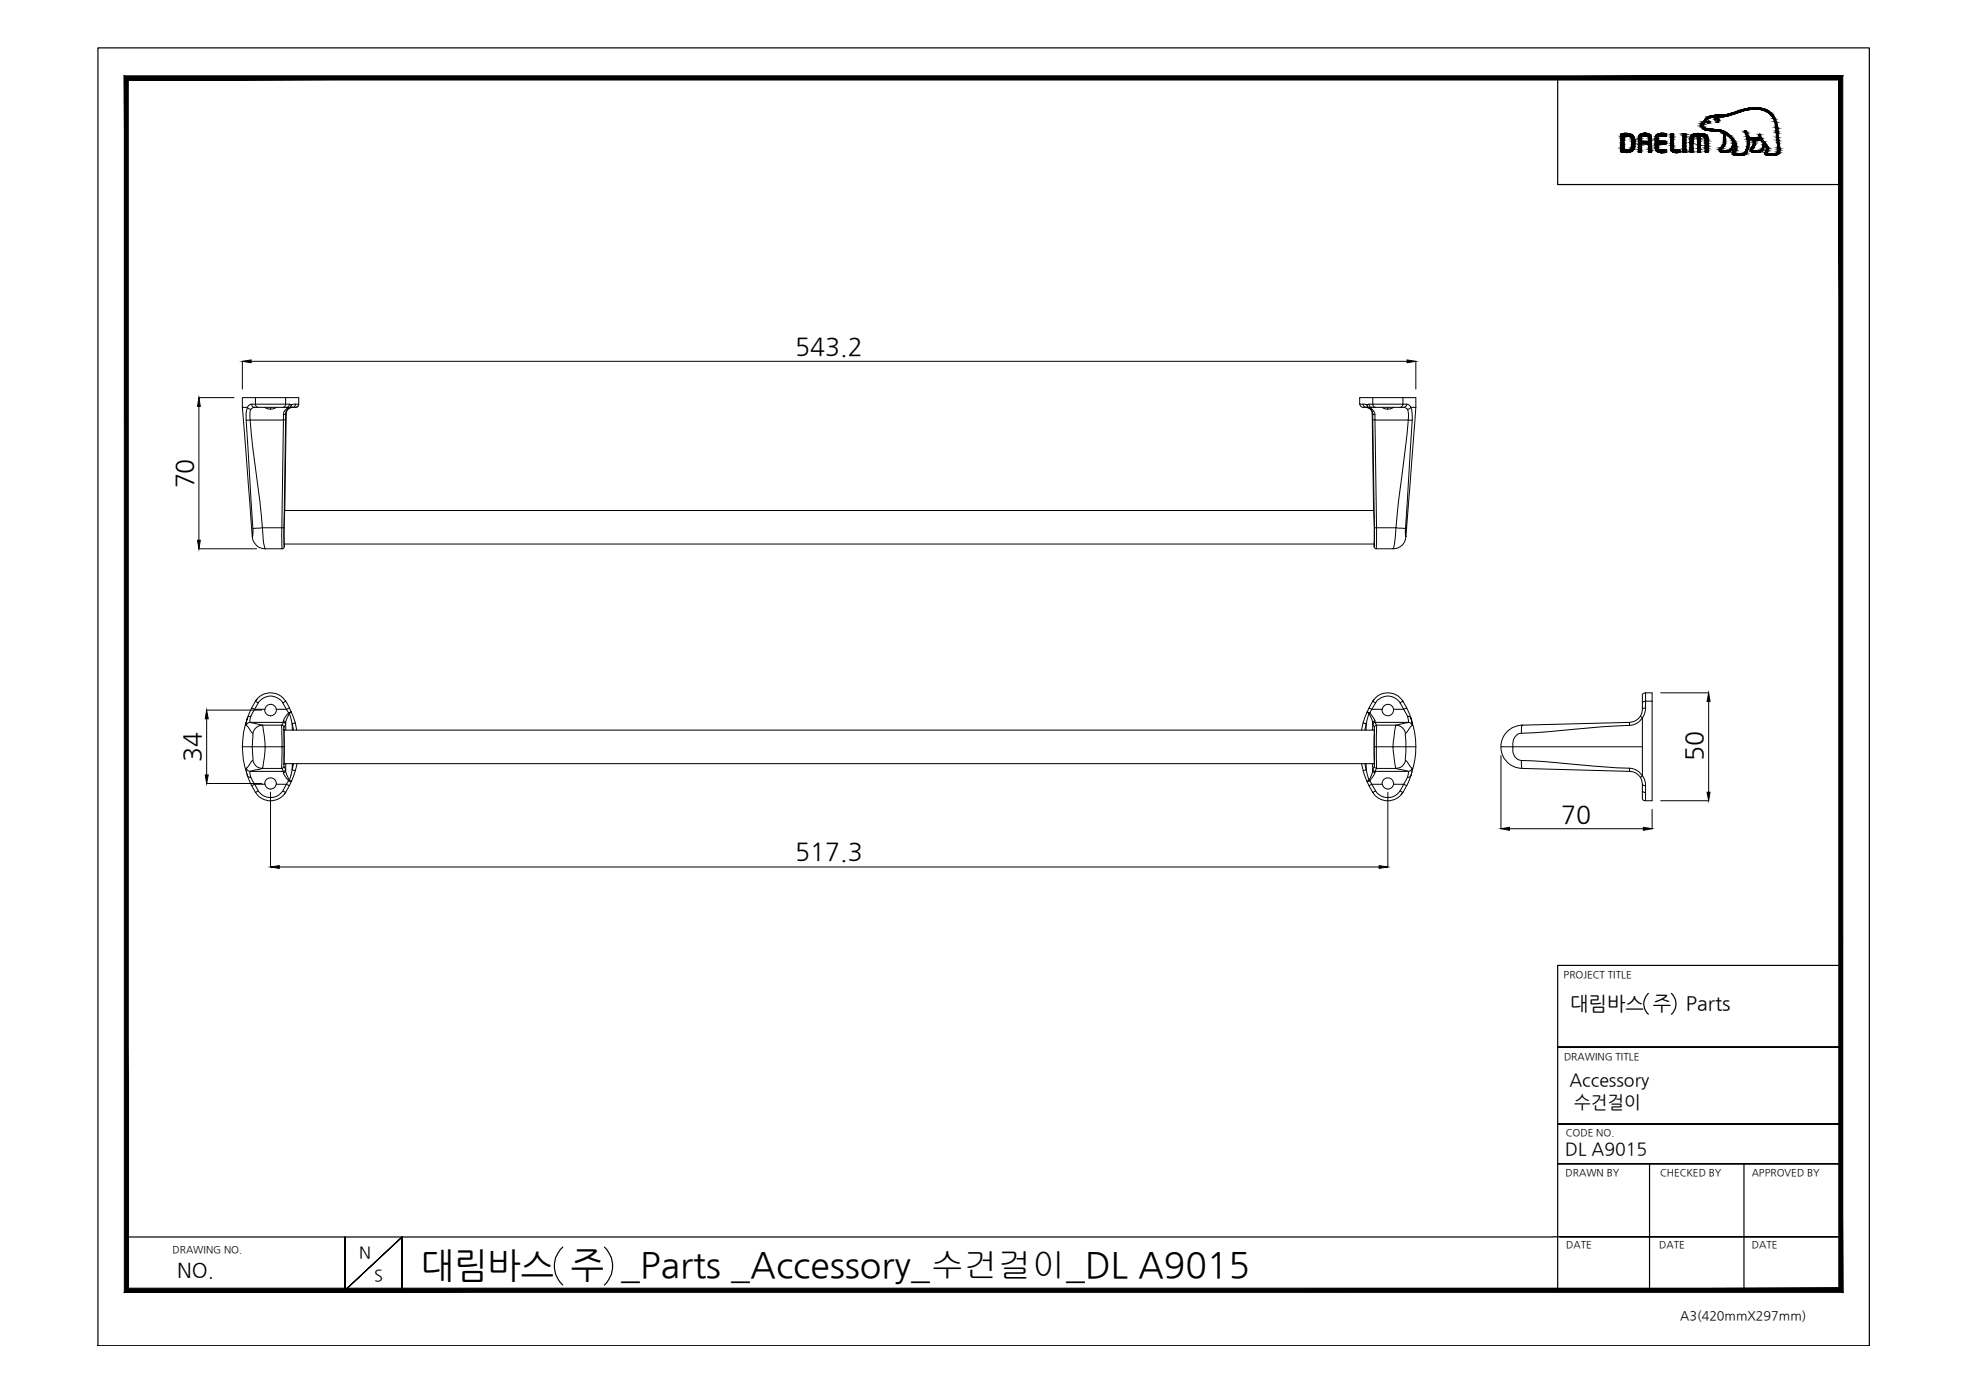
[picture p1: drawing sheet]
<svg xmlns="http://www.w3.org/2000/svg" width="420mm" height="297mm" viewBox="0 0 420 297" stroke-linecap="round" stroke-linejoin="round" font-family="sans-serif">
<defs><g id="words">
<text font-size="7.6" x="89.8" y="272.4">대림바스 주 _Parts _Accessory_수건걸이_DL A9015</text>
<g font-size="5.3">
<text x="169.7" y="75.7">543.2</text>
<text x="41.2" y="104.2" transform="rotate(-90 41.2 104.2)">70</text>
<text x="42.9" y="162.6" transform="rotate(-90 42.9 162.6)">34</text>
<text x="363.4" y="162.5" transform="rotate(-90 363.4 162.5)">50</text>
<text x="333.1" y="175.7">70</text>
<text x="169.7" y="183.6">517.3</text>
</g>
<text font-size="4.3" x="37.8" y="272.5">NO.</text>
<g font-size="4.2">
<text x="335.1" y="215.4">대림바스 주</text>
<text x="359.8" y="215.4">Parts</text>
</g>
<g font-size="3.8">
<text x="334.9" y="231.7">Accessory</text>
<text x="335.9" y="236.5">수건걸이</text>
<text x="334" y="246.5">DL A9015</text>
</g>
<g font-size="3.5">
<text x="76.6" y="268.5">N</text>
<text x="79.8" y="273.4">S</text>
</g>
<text font-size="2.7" x="358.5" y="281.6">A3(420mmX297mm)</text>
<g font-size="2.1">
<text x="333.7" y="208.6">PROJECT TITLE</text>
<text x="333.7" y="226.2">DRAWING TITLE</text>
<text x="334.1" y="242.4">CODE NO.</text>
<text x="334.1" y="251">DRAWN BY</text>
<text x="354.2" y="251">CHECKED BY</text>
<text x="373.8" y="251">APPROVED BY</text>
<text x="36.8" y="267.4">DRAWING NO.</text>
<text x="334.2" y="266.4">DATE</text>
<text x="354.1" y="266.4">DATE</text>
<text x="373.8" y="266.4">DATE</text>
</g>
</g></defs>
<!-- layer: 0 -->
<g fill="#000" stroke="#000" stroke-width=".21">
<path d="M51.7 77.1l1.9-.3v.6zM300.3 76.8l1.8 .3-1.8 .3zM42.4 84.9l.3 1.8h-.6zM42.1 115.3h.6l-.3 1.8zM44.1 151.5l.3 1.9h-.6zM364.6 147.8l.3 1.9h-.6zM43.8 165.4h.6l-.3 1.8zM320.3 176.8l1.8-.3v.7zM350.7 176.5l1.8 .3-1.8 .4zM364.3 169.1h.6l-.3 1.8zM57.7 185l1.9-.3v.6zM294.3 184.7l1.8 .3-1.8 .3z"/>
<path d="M27.4 274.9l-.9 .9 365.9-.9zM26.5 275.8l365.9-.9 .8 .9zM392.4 17.1v257.8l.8 .9zM393.2 16.2v259.6l-.8-258.7zM27.4 17.1h365l.8-.9zM26.5 16.2h366.7l-365.8 .9zM26.5 16.2l.9 258.7v-257.8zM26.5 16.2l.9 258.7-.9 .9z"/>
</g>
<g fill="none" stroke="#000" stroke-width=".25">
<path d="M20.9 10.2h378v277h-378zM332.4 16.6v22.8h60.4M368.5 32.5h.1M351.7 212a3 3 0 0 0 0 4.4M356.6 212a3 3 0 0 1 0 4.4M392.8 206h-60.4v69.7M332.4 223.4h60.4h-60.4M332.4 239.9h60.4h-60.4M332.4 248.3h60.4h-60.4M352 248.3v27M372.1 248.3v27M27 264h304.4"/>
<path d="M73.6 264v11.4l12.2-11.4-12.2 11.4zM85.8 275.4v-11.4v11.4M120.1 266.1a5.4 5.4 0 0 0 0 8.1M129 266.1a5.5 5.5 0 0 1 0 8.1M331.4 263.9h61.4h-59.9M341 275.3h51.8"/>
</g>
<g fill="none" stroke="#000" stroke-width=".21">
<path d="M51.7 77.1v5.9M53.6 77.1h246.7M302.1 77.1v5.9M42.4 84.9h7.5M42.4 86.7v28.6M51.7 86.9l2.2 27.7 .1-1.3-1.5-23.6M51.7 84.9v2M51.8 84.9h2.7M52.8 86.9l.1 .2a.62 .62 0 0 0 1 0l.4-.2M52.8 86.9a5.5 5.5 0 0 0-.3 2.8l.9-.1 2.6 23h4.1l.4-23M53.7 86.2a.59 .59 0 0 0 .6 .7h.8M56.5 86.9l1.2 .4"/>
<path d="M57.7 86.9v.4l1.3-.4M60.4 86.9h.7M60.9 84.9h2.8v1.3l-1.5 .2M61 89.6h-.5M61.1 88.3l-.5 28.4M61.1 88.3h-.2l-.3 25.9v2.5M61.6 87.1a1.53 1.53 0 0 0-1.1 1.4v1.1h-7.1l-.1-1.3 .2-1M61.7 87a2 2 0 0 0-.8 1.4l-.4 .1M61.7 87h.1M61.7 86.2a.66 .66 0 0 1-.6 .7M61.8 87h-.2M62.2 86.4l-.4-.2h-7.3v-1.3h6.4v1.3a.59 .59 0 0 1-.5 .7h-5.3a.59 .59 0 0 1-.6-.7 1.42 1.42 0 0 0-1.7 .7h-1.1"/>
<path d="M62.2 86.4l-.3 .5-.3 .2-.5-.2M62.2 86.4l-.4 .6 .5-.1M62.4 86.9a1.38 1.38 0 0 0-1.3 1.4M63.1 86.2a.7 .7 0 0 1-.7 .7M63.7 86.5a1.33 1.33 0 0 1-1.4 .4M63.7 86.2a.7 .7 0 0 1-.7 .7M290.2 86.2a.7 .7 0 0 0 .7 .7M290.9 86.9h.6M290.9 86.2a.7 .7 0 0 0 .6 .7M291.4 86.9a1.38 1.38 0 0 1 1.4 1.4M291.5 86.9l.6 .1-.3-.2-.1-.4 .1 .4 .4 .2M292.1 87h.1"/>
<path d="M292.1 87a1.9 1.9 0 0 1 .9 1.4l.4 .1M292.1 86.2a.66 .66 0 0 0 .6 .7M292.2 87h.1M292.2 87h-.1M292.3 87.1a2.05 2.05 0 0 1 1.1 2.5h7.1l.1-1.3-.3-1M292.8 88.3h.1l.3 28.4M292.8 88.3l.4 28.4M292.9 84.9h6.5v1.3h-6.5zM292.9 84.9h-2.8v1.3l1.6 .2 .6-.2a.59 .59 0 0 1 .8 .6l.4 .1h4.1a1.89 1.89 0 0 0 1.6-.1l.2-.6h.8M293 89.6h.4M293.4 89.6l.3 23M293.5 86.9l-1.3 .1"/>
<path d="M294.9 86.9l1.2 .4v-.4M297.4 86.9l-1.3 .4M299.4 84.9h2.7v2M299.5 86.9l.5 .2a.63 .63 0 0 0 1.1-.2l.2 1.2 .1 1.6-.9-.1-2.6 23h-4.2M300.2 86.2a.98 .98 0 0 1 .9 .7h1M300.2 86.2a.65 .65 0 0 1-.7 .7h-.7M302.1 86.9l-2.1 27.7-.1-1.3 1.5-23.6M42.4 117.1h12.4M53.8 114.6a2.75 2.75 0 0 0 2.8 2.5M60.1 112.6l.1 4.5h-3.6l-.4-1.3-.2-3.2-2 .1M60.6 112.6h-.4M60.6 116.7l-.1 .3-.3 .1"/>
<path d="M60.6 116.1h232.6M60.8 108.9h232.3M293.2 116.7l.2 .3 .3 .1M293.3 112.6h.5M293.7 112.6v4.5h3.6l.3-1.3 .3-3.2 2 .1M300 114.6a2.68 2.68 0 0 1-2.7 2.5M44.1 151.5h11.8M44.1 153.4v12M51.7 159.4h2.1l.1 1.6a2.54 2.54 0 0 0 1.4 2.8l.7 .2M51.7 159.4a15.7 15.7 0 0 0 .9 5.5M52.8 153.2l.3-.3 .4-.1-.1 1.3h7.1M53.5 152.8l.8-1.4h2.2a1.24 1.24 0 0 0 1.2 1.4 1.24 1.24 0 0 0 1.3-1.4h2.1l.5 .7-.8 1-.3 .8"/>
<path d="M54 156.5l-1.5-1.7 .3-1.6a17.8 17.8 0 0 0-1.1 6.2M54.5 149.6l-.8 1.5M54.8 149.2l-.2 .4M55.1 150l-.8 1.4-.6-.3-.9 2.1M55.1 148.9a3.7 3.7 0 0 1 5.8 .8l-.5 .3a3.1 3.1 0 0 0-5.3 0l-.6-.4zM56.6 151.4a1.21 1.21 0 0 1 1.1-1.1 1.21 1.21 0 0 1 1.2 1.1M56.6 159.4h3.6l-.1 4.6h-4.1l.4-2.1zM60.1 154.7l.1 4.7h.4v-4.2M60.1 154.7h-4.1l.4 2.2 .2 2.5h-2.8l.1-1.6a2.61 2.61 0 0 1 1.4-2.9l.7-.2-2.4-.5a.81 .81 0 0 0-1.1 .6M60.2 154.7l.3 .2 .1 .3M60.4 150l.7 1.4 .7-.3 .4 .9-.6 .1 .1 .1M60.5 153.9v.2"/>
<path d="M60.5 154.1l-.4 .6M60.5 154.1l.4 .3v.2M60.5 153.9l.4 .1 .1 .2M60.6 155.8h232.6l.1-.2v7.5l-.1-.1h-232.6M60.6 159.4v4.1l-.5 .5 .4 .6 .3-.1 .1-.4M60.6 155.8v-.2v7.5v-.1M60.9 154.2v.4l-.3 .6M60.9 154.2l.9-2 .5 2.2M60.9 154.2l.1 1.6M61 149.6l.8 1.4M61.7 152l.1 .2 .4-.2 .8 2.3-.7 .1M62.3 154.4l.1 1.4"/>
<path d="M62.3 154.4l.3 1.4M63 154.3l.3 1.5M290.9 154.3l-.4 1.5M291.5 154.4v1.4M291.5 154.4l-.3 1.4M292.2 152l-.1 .2-.4-.2-.8 2.3 .6 .1M292.3 152.1l-.1 .1M292.7 151.4h2.2a1.22 1.22 0 0 0 1.2 1.4 1.22 1.22 0 0 0 1.2-1.4h2.2l.8 1.4M292.7 151.4l-.4 .7 1.1 1.8M292.7 151.4l-.6-.3-.4 .9 .6 .1M292.9 154.2v.3a5.1 5.1 0 0 1 .3 3.3v1.6h.5v-4.7h4.2M292.9 154.2l-.8-2-.6 2.2"/>
<path d="M292.9 154.2v1.6M293 149.6l-.8 1.4M293.2 149.3l-.3 .4M293.2 159.4l.1 4.1 .4 .5-.3 .6-.3-.1-.2-.4M293.4 153.9v.2M293.4 154.1l.3 .6M293.4 153.9l-.4 .1-.1 .2M293.4 154.1l-.4 .3v.2M293.5 148.9a3.7 3.7 0 0 1 5.8 .8l-.5 .3a3.1 3.1 0 0 0-5.3 0l-.6-.4zM293.5 150l-.8 1.4M293.7 159.4h3.6l.6 4.6h-4.2zM293.8 154.7l-.3 .1-.2 .4"/>
<path d="M295 151.4a1.21 1.21 0 0 1 1.2-1.1 1.21 1.21 0 0 1 1.2 1.1M297.9 154.7l-.6 4.7h4.8M297.9 154.7a2.14 2.14 0 0 1 2 2.6l.1 3.7a3.2 3.2 0 0 1-.8 2.5l-.6 .3-.7 .2 2 .4a.88 .88 0 0 0 1.4-.5l-.2 1.6M297.9 154.7l2.4-.5a.81 .81 0 0 1 1.1 .6M298.8 150l.7 1.4 .7-.3 .9 2.4M299.4 149.6l.8 1.5M301.1 153.2l-.3-.3-.5-.1 .2 1.3h-7.1M301.4 154.8l-.3-1.6a20.2 20.2 0 0 1 1 6.2M301.4 154.8l-1.5 1.7M302.1 159.4a17 17 0 0 1-.9 5.5M324.8 154.7h.1M324.8 154.7a4.6 4.6 0 0 0-4.5 4.7"/>
<path d="M347.7 154.8a278.8 278.8 0 0 0-20.2 1.6l-2.9 .1a2.27 2.27 0 0 0-1.8 2.9h-2.5a4.6 4.6 0 0 0 4.5 4.6M347.8 154.1l-23 .6-.2 1.8M350 152.8l.5 .4M350 152.8a3 3 0 0 1-2.2 1.4l-.1 .6M350.5 159.4h-27.7a2.28 2.28 0 0 0 1.8 2.9M350.5 153.2l-1.2 1.1-.7 .4-.9 .1M351.1 151.1a3.9 3.9 0 0 1-.6 2.1v12.3a4.5 4.5 0 0 1 .6 3.6v1.8M351.1 151.1l-.6 .2-.5 1.5M351.1 147.8v1.8l-.6 .3v1.5M352.5 149.6v21.3h-1.4a.69 .69 0 0 1-.6-1v-1.1M352.5 149.6v-1.8l-1.9 .2a2.98 2.98 0 0 0-.1 2M352.5 149.6h-1.4v1.5"/>
<path d="M354.4 147.8h10.2M364.6 149.7v19.4M44.1 167.2h11.8M52.5 163.9l.1 .3a.87 .87 0 0 0 1.3 .2l2.1-.4M52.7 165.1l.1 .4M52.8 165.5l.9 2.2 .6-.3 .8 1.4M52.8 165.5l.3 .3 .4 .1-.2-1.3h7.2l.1 .6 1 1.4M53.5 165.9l.8 1.5h2.2a1.23 1.23 0 0 1 1.2-1.4 1.23 1.23 0 0 1 1.3 1.4h2.1l.5-.8M53.7 167.7l.8 1.4M54 162.3l-1.5 1.6 .3 1.6M54.5 169.1l.6-.3a3.1 3.1 0 0 0 5.3 0l.5 .3a3.8 3.8 0 0 1-6.4 0zM56.6 167.3a1.21 1.21 0 0 0 1.1 1.1 1.21 1.21 0 0 0 1.2-1.1"/>
<path d="M57.7 169.1v15.9M60.6 163.5l.3 .6v.4M60.9 164.5l-.1 .3-.3 .1M60.9 164.5l.9 2 .5-2.2 .7 .2-.8 2.3-.4-.3-.1 .2-.1-.1M61 169l-.3 .4M61 163l-.1 1.5M61.7 166.7l.5 .1-.4 .9-.7-.3-.7 1.4M61.7 166.5l-.1 .1M61.8 167.7l-.9 1.4M62.4 163l-.1 1.3 .3-1.3M63.4 162.9l-.4 1.5M290.5 162.9l.4 1.5"/>
<path d="M291.2 163l.3 1.3M291.5 163v1.3M291.5 164.3l.6 2.2M291.5 164.3l-.6 .2 .8 2.3 .4-.3M292.1 166.5l.1 .2 .1-.1M292.1 167.7l.8 1.4M292.2 166.7l-.5 .1 .4 .9 .6-.3 .8 1.4M292.2 166.5l.1 .1M292.9 163v1.5M292.9 164.1v.4M292.9 164.5l.2 .3 .3 .1M292.9 164.5l-.8 2"/>
<path d="M293.3 163.5l-.4 .6M295 167.3a1.21 1.21 0 0 0 1.2 1.1 1.21 1.21 0 0 0 1.2-1.1M296.1 169.1v15.9M298.8 168.8a3.1 3.1 0 0 1-5.3 0l-.6 .3a3.8 3.8 0 0 0 6.4 0M299.3 169.2l-.3 .3M299.9 162.3l1.5 1.6M300.2 167.7l-.8 1.4-.6-.3M301.1 165.5l-.3 .3-.5 .1 .2-1.3h-7.1l-.1 .6-1 1.4 .4 .8h2.2a1.21 1.21 0 0 1 1.2-1.4 1.21 1.21 0 0 1 1.2 1.4h2.2l.8-1.5M301.1 165.5l-.9 2.2-.7-.3-.7 1.4M301.2 165.1l-.1 .4M320.3 161.2v15.6M322.1 176.8h28.6"/>
<path d="M324.6 162.3l5.1 .2 10.2 1 8.2 .5 1.6 .6 .8 .9M324.6 162.3l.2 1.7 23 .6M347.7 163.9l.1 .7a3 3 0 0 1 2.3 1.3l.4-.4M347.8 164.6h.1M350 165.9l.5 1.6 .6 .2M350.5 167.4v1.5l.6 .2M352.5 172.7v4.1M354.4 170.9h10.2M59.6 185h234.7"/>
</g>
<g fill="#000" stroke="#000" stroke-width=".21">
<path d="M346.3 32.5h1.2zM346.5 28.5h.9zM347.2 32h1.3zM350.8 28.5h.4zM351.2 29h1.1zM351.8 32.5h.5zM353.7 32.4h1.9zM353.8 28.6h1.8zM354.4 32.6h.3zM354.4 28.5h.4zM354.6 29.1h1zM354.9 29.1h.7z"/>
<path d="M357.4 32.6h.6zM362.3 32.5h.5zM362.2 28.5h.8zM363 27h.4zM364.4 27.8h3zM364.4 25.9h.4zM364.9 27.9h2.6zM366 25.5l.1 .1zM366 25.5h.1zM366.3 24.6h2.7zM366.5 24.6h2.5zM366.3 25.2h.2z"/>
<path d="M366.6 24.6h2.4zM374.2 23h.8zM374.6 29.8h1.5zM375.1 29.8h.5zM375.4 29.5h.5zM375.4 28.7l.2-.1z"/>
<path d="M345.9 29h1.3zM345.9 29h1.3z"/>
<path d="M346.3 32.5h1.1zM346.5 32.5h.9z"/>
<path d="M345.9 29.1h.6zM345.9 29.1h.6z"/>
<path d="M345.9 29.1l.6 .2v-.2zM345.9 29.1l.6 .2h-.6z"/>
<path d="M345.9 29.3h.6zM345.9 29.3h.6z"/>
<path d="M345.9 29.3l.6 .3v-.3zM345.9 29.3l.6 .3h-.6z"/>
<path d="M345.9 29.6l.6 .3v-.3zM345.9 29.6l.6 .3h-.6z"/>
<path d="M345.9 29.9l.6 .1v-.1zM345.9 29.9l.6 .1h-.6z"/>
<path d="M345.9 30l.6 .5v-.5zM345.9 30l.6 .5h-.6z"/>
<path d="M345.9 30.5l.6 .3v-.3zM345.9 30.5l.6 .3h-.6z"/>
<path d="M345.9 30.8l.6 .4v-.4zM345.9 30.8l.6 .4h-.6zM345.9 31.2h.6zM345.9 31.2h.6z"/>
<path d="M345.9 31.2l.6 .4v-.4zM345.9 31.2l.6 .4h-.6z"/>
<path d="M345.9 31.6l.6 .2v-.2zM345.9 31.6l.6 .2h-.6z"/>
<path d="M345.9 31.8h.6zM345.9 31.8h.6z"/>
<path d="M345.9 31.8l.6 .2v-.2zM345.9 31.8l.6 .2h-.6zM345.9 32h.6zM345.9 32h.6z"/>
<path d="M345.9 32h.6zM345.9 32h.6z"/>
<path d="M345.9 32h.7zM345.9 32h.7z"/>
<path d="M345.9 29h.9zM345.9 29h1.2z"/>
<path d="M345.9 29h.9zM345.9 29l.6 .1zM345.9 29.1h.6zM345.9 29.1h.6z"/>
<path d="M345.9 32h1zM345.9 32h1z"/>
<path d="M345.9 32h1.1zM345.9 32h1.1z"/>
<path d="M345.9 29h1.2zM345.9 29h1.3z"/>
<path d="M345.9 32h1.2zM345.9 32h1.2z"/>
<path d="M347.2 29h1.3zM347.2 29h1.3z"/>
<path d="M345.9 32h1.3zM345.9 32h1.3z"/>
<path d="M346.5 28.5h1zM346.3 28.5h1.2z"/>
<path d="M346.3 28.5h1.3zM346.2 28.5h1.4z"/>
<path d="M346.2 28.5h1.5zM346.1 28.5h1.6z"/>
<path d="M346.2 32.5h1.4zM346.2 32.5h1.3z"/>
<path d="M346.1 28.5h1.8zM346 28.5h1.9z"/>
<path d="M346.1 32.5h1.6zM346.1 32.5h1.5z"/>
<path d="M346 28.5l1.9 .1zM346 28.5l1.9 .1z"/>
<path d="M345.9 32.4h2zM345.9 32.4h2z"/>
<path d="M345.9 32.4h2zM345.9 32.4l1.8 .1z"/>
<path d="M345.9 28.6l2.3 .1-.3-.1zM345.9 28.6l2.3 .1h-2.3z"/>
<path d="M345.9 32.3h2.3zM345.9 32.3h2.3z"/>
<path d="M345.9 32.3l2 .1 .3-.1zM345.9 32.3l2 .1h-2z"/>
<path d="M345.9 28.7h2.3zM345.9 28.7h2.3z"/>
<path d="M345.9 28.7l2.4 .1zM345.9 28.7l2.4 .1z"/>
<path d="M345.9 28.8l2.5 .1-.1-.1zM345.9 28.8l2.5 .1h-2.5z"/>
<path d="M345.9 32.3h2.4zM345.9 32.3h2.3z"/>
<path d="M345.9 32.1h2.5zM345.9 32.1h2.5z"/>
<path d="M345.9 32.1l2.4 .2 .1-.2zM345.9 32.1l2.4 .2h-2.4z"/>
<path d="M345.9 28.9h2.5zM345.9 28.9h2.5z"/>
<path d="M345.9 28.9l2.6 .1-.1-.1zM345.9 28.9l2.6 .1h-2.6z"/>
<path d="M347.2 29h1.3zM347.2 29h1.3z"/>
<path d="M347.2 29h1.4zM347.2 29h1.4z"/>
<path d="M347.3 32h1.2zM347.2 32h1.3zM347.2 32h1.3z"/>
<path d="M345.9 32l2.5 .1 .1-.1zM345.9 32l2.5 .1h-2.5z"/>
<path d="M347.4 29l1.2 .1v-.1zM347.4 29l1.2 .1z"/>
<path d="M347.6 31.9h1zM347.3 32h1.2z"/>
<path d="M347.8 29.1h.8zM347.8 29.1h.8z"/>
<path d="M347.8 29.1l.9 .2-.1-.2zM347.8 29.1l.9 .2h-.7z"/>
<path d="M347.7 31.9h.9zM347.6 31.9h1z"/>
<path d="M348 29.3l.8 .1-.1-.1zM348 29.3l.8 .1h-.7z"/>
<path d="M347.9 31.8h.8zM347.7 31.9h.9z"/>
<path d="M348.1 29.4l.7 .1zM348.1 29.4l.7 .1z"/>
<path d="M348.1 29.5l.8 .3-.1-.3zM348.1 29.5l.8 .3h-.7z"/>
<path d="M348.1 31.6h.7zM348.1 31.6h.7z"/>
<path d="M348.1 31.6l.6 .2 .1-.2zM348.1 31.6l.6 .2h-.8z"/>
<path d="M348.2 29.8l.7 .1v-.1zM348.2 29.8l.7 .1h-.7z"/>
<path d="M348.2 29.9l.7 .2v-.2zM348.2 29.9l.7 .2h-.7z"/>
<path d="M348.2 30.1l.7 .1zM348.2 30.1l.7 .1zM348.2 30.2h.7zM348.2 30.2h.7zM348.2 30.2h.7zM348.2 30.2h.7zM348.2 30.2h.7zM348.2 30.2h.7z"/>
<path d="M348.2 30.2h.7zM348.2 30.2h.7z"/>
<path d="M348.2 30.2l.7 .1zM348.2 30.2l.7 .1z"/>
<path d="M348.2 30.3l.7 .2v-.2zM348.2 30.3l.7 .2h-.7z"/>
<path d="M348.2 30.5l.7 .1v-.1zM348.2 30.5l.7 .1h-.7z"/>
<path d="M348.2 30.6l.7 .1v-.1zM348.2 30.6l.7 .1h-.7z"/>
<path d="M348.2 30.7l.7 .1zM348.2 30.7l.7 .1z"/>
<path d="M348.2 30.8h.7zM348.2 30.8h.7z"/>
<path d="M348.2 30.8l.7 .1zM348.2 30.8l.7 .1z"/>
<path d="M348.2 30.9l.7 .4v-.4zM348.2 30.9l.7 .4h-.7zM348.2 31.3h.7zM348.2 31.3h.7z"/>
<path d="M348.2 31.3l.6 .3 .1-.3zM348.2 31.3l.6 .3h-.7z"/>
<path d="M349.6 29.6h.7zM349.6 29.6h.7zM349.6 29.6h.7zM349.6 29.6h.7z"/>
<path d="M349.8 32.5h.2zM349.8 32.5h.2z"/>
<path d="M349.7 32.5h.5zM349.7 32.5h.3z"/>
<path d="M349.7 32.5h.5zM349.7 32.5h.5z"/>
<path d="M349.6 29.5l.7 .1zM349.6 29.5l.7 .1zM349.6 29.6h.7zM349.6 29.6h.7z"/>
<path d="M349.6 29.6h.7zM349.6 29.6h.7zM349.6 29.6h.7zM349.6 29.6h.7z"/>
<path d="M349.6 29.6l.7 .3v-.3zM349.6 29.6l.7 .3h-.7zM349.6 29.9h.7zM349.6 29.9h.7z"/>
<path d="M349.6 29.9l.7 .2v-.2zM349.6 29.9l.7 .2h-.7z"/>
<path d="M349.6 30.1l.7 .1zM349.6 30.1l.7 .1z"/>
<path d="M349.6 30.7l.7 .1zM349.6 30.7l.7 .1z"/>
<path d="M349.6 30.8l.7 .2v-.2zM349.6 30.8l.7 .2h-.7z"/>
<path d="M349.6 31l.7 .4v-.4zM349.6 31l.7 .4h-.7z"/>
<path d="M349.6 31.4l.7 .1zM349.6 31.4l.7 .1z"/>
<path d="M349.6 31.5l.7 .4v-.4zM349.6 31.5l.7 .4h-.7z"/>
<path d="M349.6 31.9h.7zM349.6 31.9h.7z"/>
<path d="M349.6 31.9l.7 .2v-.2zM349.6 31.9l.7 .2h-.7z"/>
<path d="M349.6 32.1l.7 .1zM349.6 32.1l.7 .1z"/>
<path d="M349.6 32.2l.7 .1zM349.6 32.2l.7 .1z"/>
<path d="M349.6 32.3h.7zM349.6 32.3h.7z"/>
<path d="M349.6 32.3l.7 .1zM349.6 32.3l.7 .1zM349.6 32.4h.7zM349.6 32.4h.7zM349.6 32.4h.7zM349.6 32.4h.7z"/>
<path d="M349.6 32.4h.7zM349.6 32.4h.7z"/>
<path d="M349.7 32.4h.6zM349.7 32.4l.5 .1z"/>
<path d="M349.7 29.3l.6 .2v-.2zM349.7 29.3l.6 .2h-.7zM349.6 29.5h.7zM349.6 29.5h.7z"/>
<path d="M349.7 29.2l.6 .1v-.1zM349.7 29.2l.6 .1h-.6z"/>
<path d="M349.7 29.1h.7zM349.7 29.1h.8z"/>
<path d="M349.7 29.1h.7zM349.7 29.1l.6 .1z"/>
<path d="M349.7 29.1h.9zM349.7 29.1h.8z"/>
<path d="M349.7 29h1.1zM349.7 29l.9 .1z"/>
<path d="M350.8 28.5h.4zM350.8 28.5h.4zM350.8 28.5h.4z"/>
<path d="M350.8 28.5h.6zM350.6 28.5h.8z"/>
<path d="M350.6 28.5h.8zM350.6 28.5h.8z"/>
<path d="M350.6 28.5h1zM350.4 28.5h1.2z"/>
<path d="M350.4 28.5h1.4zM350.2 28.5h1.6z"/>
<path d="M350.2 28.5l1.8 .2-.2-.2zM350.2 28.5l1.8 .2h-2z"/>
<path d="M351.8 29.6h.6zM351.8 29.6h.6z"/>
<path d="M350 28.7l2.1 .1zM349.9 28.8h2.2z"/>
<path d="M349.9 28.8l2.4 .1-.2-.1zM349.9 28.8l2.4 .1h-2.5z"/>
<path d="M349.8 28.9l2.5 .1zM349.8 28.9l2.5 .1z"/>
<path d="M351.2 29h1.1zM351.2 29h1.1zM351.2 29h1.1z"/>
<path d="M351.3 29l1 .1zM351.3 29l1 .1z"/>
<path d="M351.5 29.1h.8zM351.5 29.1h.8z"/>
<path d="M351.6 29.1l.8 .2-.1-.2zM351.6 29.1l.8 .2h-.7z"/>
<path d="M351.9 32.5h.4zM351.9 32.5h.3z"/>
<path d="M351.7 29.3l.7 .1zM351.7 29.3l.7 .1z"/>
<path d="M351.7 29.4h.7zM351.7 29.4h.7z"/>
<path d="M351.8 29.4l.6 .2v-.2zM351.8 29.4l.6 .2h-.6zM351.8 29.6h.6zM351.8 29.6h.6z"/>
<path d="M351.8 29.6h.6zM351.8 29.6h.6z"/>
<path d="M351.8 29.6l.6 .1zM351.8 29.6l.6 .1zM351.8 29.7h.6zM351.8 29.7h.6z"/>
<path d="M351.8 29.7l.6 .2v-.2zM351.8 29.7l.6 .2h-.6z"/>
<path d="M351.8 29.9h.6zM351.8 29.9h.6z"/>
<path d="M351.8 29.9l.6 .2v-.2zM351.8 29.9l.6 .2h-.6z"/>
<path d="M351.8 30.1l.6 .1zM351.8 30.1l.6 .1z"/>
<path d="M349.6 30.2h2.8zM349.6 30.2h2.8z"/>
<path d="M349.6 30.2h2.8zM349.6 30.2h2.8z"/>
<path d="M349.6 30.2l2.8 .4v-.4zM349.6 30.2l2.8 .4h-2.8z"/>
<path d="M349.6 30.6l2.8 .1zM349.6 30.6l2.8 .1z"/>
<path d="M351.8 30.7l.6 .1zM351.8 30.7l.6 .1z"/>
<path d="M351.8 30.8l.6 .1v-.1zM351.8 30.8l.6 .1h-.6z"/>
<path d="M351.8 30.9l.6 .2v-.2zM351.8 30.9l.6 .2h-.6zM351.8 31.1h.6zM351.8 31.1h.6z"/>
<path d="M351.8 31.1l.6 .5v-.5zM351.8 31.1l.6 .5h-.6z"/>
<path d="M351.8 31.6h.6zM351.8 31.6h.6z"/>
<path d="M351.8 31.6l.6 .3v-.3zM351.8 31.6l.6 .3h-.6z"/>
<path d="M351.8 31.9l.6 .2v-.2zM351.8 31.9l.6 .2h-.6z"/>
<path d="M351.8 32.1l.6 .1zM351.8 32.1l.6 .1z"/>
<path d="M351.8 32.2l.6 .1zM351.8 32.2l.6 .1z"/>
<path d="M351.8 32.3l.6 .1zM351.8 32.3l.6 .1zM351.8 32.4h.6zM351.8 32.4h.6z"/>
<path d="M351.8 32.4h.6zM351.8 32.4h.6zM351.8 32.4h.6zM351.8 32.4h.6z"/>
<path d="M351.8 32.4h.6zM351.8 32.4l.5 .1zM351.8 32.5h.5z"/>
<path d="M353.3 29.1h1.1zM353.3 29.1h1.1z"/>
<path d="M353.2 29.4l.7 .1zM353.2 29.4l.7 .1z"/>
<path d="M353.2 29.5h.7zM353.2 29.5h.7zM353.2 29.5h.7zM353.2 29.5h.7z"/>
<path d="M353.2 29.5l.7 .1zM353.2 29.5l.7 .1z"/>
<path d="M353.2 29.6h.7zM353.2 29.6h.7z"/>
<path d="M353.2 29.6h.7zM353.2 29.6h.7z"/>
<path d="M353.2 29.6l.7 .3v-.3zM353.2 29.6l.7 .3h-.7z"/>
<path d="M353.2 29.9l.7 .1v-.1zM353.2 29.9l.7 .1h-.7z"/>
<path d="M353.2 30l.7 .1zM353.2 30l.7 .1z"/>
<path d="M353.2 30.1l.7 .1zM353.2 30.1l.7 .1z"/>
<path d="M353.2 30.7l.7 .1zM353.2 30.7l.7 .1z"/>
<path d="M353.2 30.8l.7 .2v-.2zM353.2 30.8l.7 .2h-.7z"/>
<path d="M353.2 31l.7 .1v-.1zM353.2 31l.7 .1h-.7z"/>
<path d="M353.2 31.1l.7 .2v-.2zM353.2 31.1l.7 .2h-.7z"/>
<path d="M353.2 31.3l.7 .1zM353.2 31.3l.7 .1z"/>
<path d="M353.2 31.4l.7 .1zM353.2 31.4l.7 .1z"/>
<path d="M353.2 31.5h.7zM353.2 31.5h.7zM353.2 31.5h.7zM353.2 31.5h.7z"/>
<path d="M353.2 31.5l.7 .1v-.1zM353.2 31.5l.7 .1h-.7z"/>
<path d="M353.2 31.6l.7 .2v-.2zM353.2 31.6l.7 .2h-.6z"/>
<path d="M353.3 29.2h.6zM353.3 29.2h.6z"/>
<path d="M353.3 29.2l.6 .2v-.2zM353.3 29.2l.6 .2h-.7z"/>
<path d="M353.3 31.8h.6zM353.3 31.8h.6z"/>
<path d="M353.3 31.8l.7 .1zM353.3 31.8l.7 .1z"/>
<path d="M353.3 29.1h.7zM353.3 29.1l.6 .1z"/>
<path d="M354 32.5h1.6zM354 32.5h1.6zM354 32.5h1.6zM354 32.5h1.6zM354 32.5h1.6z"/>
<path d="M353.3 31.9l.8 .1zM353.3 31.9l.8 .1z"/>
<path d="M353.3 29.1h.8zM353.3 29.1h1z"/>
<path d="M353.3 29.1h.8zM353.3 29.1h.7z"/>
<path d="M353.3 29.1h1zM353.3 29.1h1.1z"/>
<path d="M353.3 32h1.1zM353.3 32h1.1z"/>
<path d="M354.4 32.6h.2zM354.4 32.6h.2z"/>
<path d="M353.3 32h1.1zM353.3 32h1.1zM353.3 32h1.1zM353.3 32h1.1z"/>
<path d="M354.4 32.6h.3zM354.4 32.6h.4z"/>
<path d="M354.4 28.5h.8zM354.3 28.5h.9z"/>
<path d="M354.3 28.5h1.2zM354.1 28.5h1.4zM354.1 28.5h1.4zM354.1 28.5h1.4z"/>
<path d="M354.3 32.6h.9zM354.3 32.6h.5z"/>
<path d="M353.2 30.7h2.2zM353.2 30.7h2.3z"/>
<path d="M353.2 30.2h2.3zM353.2 30.2h2.3z"/>
<path d="M353.2 30.7h2.3zM353.2 30.7h2.3z"/>
<path d="M354.1 28.5h1.5zM354 28.5h1.6z"/>
<path d="M353.2 30.2h2.3zM353.2 30.2h2.3z"/>
<path d="M353.2 30.2h2.4zM353.2 30.2h2.4z"/>
<path d="M354.2 32.5h1.3zM354.2 32.5l1 .1z"/>
<path d="M354.1 32.5h1.4zM354.1 32.5h1.4z"/>
<path d="M355.4 29.1h.2zM354.9 29.1h.7z"/>
<path d="M353.2 30.2l2.4 .1zM353.2 30.2l2.4 .1z"/>
<path d="M353.2 30.7h2.4zM353.2 30.7h2.3z"/>
<path d="M354.1 32.5h1.5zM354.1 32.5h1.4z"/>
<path d="M354 28.5h1.6zM354 28.5h1.6z"/>
<path d="M354 28.5h1.6zM353.9 28.5h1.7z"/>
<path d="M353.9 28.5l1.7 .1zM353.8 28.6h1.8zM353.7 28.6h1.9z"/>
<path d="M353.7 28.6l1.9 .1v-.1zM353.5 28.7l.2-.1 1.9 .1z"/>
<path d="M353.5 28.7l2.1 .1v-.1zM353.5 28.7l2.1 .1h-2.2z"/>
<path d="M353.4 28.8l2.2 .1zM353.4 28.8l2.2 .1h-2.3z"/>
<path d="M353.3 28.9l2.3 .1zM353.3 28.9l2.3 .1z"/>
<path d="M353.3 29h2.3zM353.3 29h2.3z"/>
<path d="M353.3 29l2.3 .1zM353.3 29l2.3 .1z"/>
<path d="M354.4 29.1h1.2zM354.4 29.1h1.2z"/>
<path d="M354.5 29.1h1.1zM354.5 29.1h1.1zM354.6 29.1h1z"/>
<path d="M353.2 30.3l2.4 .1zM353.2 30.3l2.4 .1z"/>
<path d="M353.2 30.4l2.4 .1v-.1zM353.2 30.4l2.4 .1h-2.4z"/>
<path d="M353.2 30.5l2.4 .1zM353.2 30.5l2.4 .1z"/>
<path d="M353.2 30.6h2.4zM353.2 30.6l2.4 .1z"/>
<path d="M353.3 32h2.3zM353.3 32h2.3z"/>
<path d="M353.3 32l2.3 .1zM353.3 32l2.3 .1z"/>
<path d="M353.3 32.1l2.3 .1v-.1zM353.3 32.1l2.3 .1h-2.2z"/>
<path d="M353.4 32.2l2.2 .1zM353.4 32.2l2.2 .1z"/>
<path d="M353.5 32.3l2.1 .1v-.1zM353.5 32.3l2.1 .1h-1.9zM353.7 32.4h1.9z"/>
<path d="M353.8 32.4l1.8 .1zM353.8 32.4l1.8 .1zM354 32.5h1.6z"/>
<path d="M354 32.5h1.6zM354 32.5h1.6z"/>
<path d="M356.6 32h1.9zM356.6 32h1.9z"/>
<path d="M356.6 28.5h.4zM356.6 28.5h.4z"/>
<path d="M356.6 28.5h.4zM356.6 28.5h.4z"/>
<path d="M356.6 28.5l.5 .1zM356.6 28.5l.5 .1z"/>
<path d="M356.5 28.6h.6zM356.5 28.6h.6z"/>
<path d="M356.5 28.6l.6 .1zM356.5 28.6l.6 .1zM356.5 28.7h.6zM356.5 28.7h.6z"/>
<path d="M356.5 28.7l.6 .1v-.1zM356.5 28.7l.6 .1h-.6zM356.5 28.8h.6zM356.5 28.8h.6z"/>
<path d="M356.5 28.8l.6 .2v-.2zM356.5 28.8l.6 .2h-.6z"/>
<path d="M356.5 29l.6 .1zM356.5 29l.6 .1z"/>
<path d="M356.5 29.1l.6 .3v-.3zM356.5 29.1l.6 .3h-.6z"/>
<path d="M356.5 29.4h.6zM356.5 29.4h.6z"/>
<path d="M356.5 29.4l.6 .4v-.4zM356.5 29.4l.6 .4h-.6z"/>
<path d="M356.5 29.8l.6 .1zM356.5 29.8l.6 .1z"/>
<path d="M356.5 29.9l.6 .7v-.7zM356.5 29.9l.6 .7h-.6z"/>
<path d="M356.5 30.6l.6 .1zM356.5 30.6l.6 .1z"/>
<path d="M356.5 30.7l.6 .3v-.3zM356.5 30.7l.6 .3h-.6z"/>
<path d="M356.5 31l.6 .1zM356.5 31l.6 .1z"/>
<path d="M356.5 31.1l.6 .2v-.2zM356.5 31.1l.6 .2h-.6z"/>
<path d="M356.5 31.3l.6 .1zM356.5 31.3l.6 .1z"/>
<path d="M356.5 31.4l.6 .1zM356.5 31.4l.6 .1z"/>
<path d="M356.5 31.5h.6zM356.5 31.5h.6z"/>
<path d="M356.5 31.5l.6 .1zM356.5 31.5l.6 .1zM356.5 31.6h.6zM356.5 31.6h.6z"/>
<path d="M356.5 31.6h.6zM356.5 31.6h.6zM356.5 31.6h.6zM356.5 31.6h.6z"/>
<path d="M356.5 31.6l.6 .1v-.1zM356.5 31.6l.6 .1h-.6z"/>
<path d="M356.5 31.7l.7 .1-.1-.1zM356.5 31.7l.7 .1h-.7z"/>
<path d="M356.5 31.8h.7zM356.5 31.8h.7z"/>
<path d="M356.5 31.8l.8 .1zM356.5 31.8l.8 .1z"/>
<path d="M356.5 31.9l.9 .1zM356.5 31.9l.9 .1z"/>
<path d="M357.4 32.6h.5zM357.6 32.6h.3z"/>
<path d="M356.6 32h1zM356.6 32h1z"/>
<path d="M356.6 32h1.1zM356.6 32h1.1z"/>
<path d="M357.4 32.5h.8zM357.4 32.5l.6 .1z"/>
<path d="M357.3 32.5h1zM357.3 32.5h.9z"/>
<path d="M357.2 32.5h1.1zM357.2 32.5h1.1z"/>
<path d="M356.6 32l1.9 .1zM356.6 32l1.9 .1z"/>
<path d="M356.6 32.1h1.9zM356.6 32.1h1.9z"/>
<path d="M356.6 32.1l1.9 .1zM356.6 32.1l1.9 .1z"/>
<path d="M356.7 32.2l1.8 .1v-.1zM356.7 32.2l1.8 .1h-1.7z"/>
<path d="M356.8 32.3l1.7 .1zM356.8 32.3l1.7 .1z"/>
<path d="M356.9 32.4l1.6 .1zM356.9 32.4l1.6 .1zM357.1 32.5h1.4zM357.1 32.5h1.4z"/>
<path d="M357.1 32.5h1.4zM357.1 32.5h1.4zM357.2 32.5h1.3zM357.2 32.5h1.3z"/>
<path d="M357.2 32.5h1.3zM357.2 32.5h1.1z"/>
<path d="M359.3 28.5h.4zM359.1 28.5h.6zM359.1 28.5h.6zM359.1 28.5h.6z"/>
<path d="M359.1 28.5l.6 .2v-.2zM359.1 28.5l.6 .2h-.6z"/>
<path d="M359.1 32.5h.6zM359.1 32.5h.5z"/>
<path d="M359.1 28.7h.6zM359.1 28.7h.6z"/>
<path d="M359.1 28.7l.6 .1v-.1zM359.1 28.7l.6 .1h-.6z"/>
<path d="M359.1 28.8l.6 .2v-.2zM359.1 28.8l.6 .2h-.6z"/>
<path d="M359.1 29l.6 .2v-.2zM359.1 29l.6 .2h-.6z"/>
<path d="M359.1 29.2l.6 .6v-.6zM359.1 29.2l.6 .6h-.6z"/>
<path d="M359.1 29.8l.6 .7v-.7zM359.1 29.8l.6 .7h-.6z"/>
<path d="M359.1 30.5l.6 .7v-.7zM359.1 30.5l.6 .7h-.6z"/>
<path d="M359.1 31.2l.6 .6v-.6zM359.1 31.2l.6 .6h-.6z"/>
<path d="M359.1 31.8l.6 .2v-.2zM359.1 31.8l.6 .2h-.6z"/>
<path d="M359.1 32l.6 .2v-.2zM359.1 32l.6 .2h-.6z"/>
<path d="M359.1 32.2l.6 .1v-.1zM359.1 32.2l.6 .1h-.6z"/>
<path d="M359.1 32.3l.6 .1zM359.1 32.3l.6 .1z"/>
<path d="M359.1 32.4l.6 .1v-.1zM359.1 32.4l.6 .1h-.6zM359.1 32.5h.6zM359.1 32.5h.6z"/>
<path d="M360.8 32.5h.3zM360.8 32.5h.3z"/>
<path d="M360.8 32.5h.3zM360.8 32.5h.2z"/>
<path d="M360.6 32.4h.6zM360.6 32.4h.7z"/>
<path d="M360.6 32.4l.5 .1 .1-.1zM360.6 32.4l.5 .1z"/>
<path d="M360.6 29.7l.7 .1zM360.6 29.7l.7 .1z"/>
<path d="M360.6 29.8l.7 .3v-.3zM360.6 29.8l.7 .3h-.7z"/>
<path d="M360.6 30.1h.7zM360.6 30.1h.7z"/>
<path d="M360.6 30.1l.7 .1zM360.6 30.1l.7 .1z"/>
<path d="M360.6 30.2h.7zM360.6 30.2h.7z"/>
<path d="M360.6 30.2h.7zM360.6 30.2h.7z"/>
<path d="M360.6 30.2l.7 .1zM360.6 30.2l.7 .1z"/>
<path d="M360.6 30.3l.7 .1v-.1zM360.6 30.3l.7 .1h-.7z"/>
<path d="M360.6 30.4l.7 .1zM360.6 30.4l.7 .1z"/>
<path d="M360.6 30.5l.7 .1v-.1zM360.6 30.5l.7 .1h-.7z"/>
<path d="M360.6 30.6l.7 .1zM360.6 30.6l.7 .1z"/>
<path d="M360.6 30.7l.7 .9v-.9zM360.6 30.7l.7 .9h-.7zM360.6 31.6h.7zM360.6 31.6h.7z"/>
<path d="M360.6 31.6l.7 .5v-.5zM360.6 31.6l.7 .5h-.7zM360.6 32.1h.7zM360.6 32.1h.7z"/>
<path d="M360.6 32.1l.7 .1v-.1zM360.6 32.1l.7 .1h-.7zM360.6 32.2h.7zM360.6 32.2h.7z"/>
<path d="M360.6 32.2l.7 .1zM360.6 32.2l.7 .1zM360.6 32.3h.7zM360.6 32.3h.7z"/>
<path d="M360.6 32.3l.7 .1zM360.6 32.3l.7 .1z"/>
<path d="M360.7 29.5h.6zM360.7 29.5h.6z"/>
<path d="M360.6 29.5l.7 .2v-.2zM360.6 29.5l.7 .2h-.7z"/>
<path d="M360.7 29.3l.6 .2 .1-.2zM360.7 29.3l.6 .2h-.6z"/>
<path d="M360.8 29.1l.6 .2 .2-.2zM360.8 29.1l.6 .2h-.7z"/>
<path d="M360.8 29.1h.9zM360.8 29.1h1z"/>
<path d="M360.8 29.1h.9zM360.8 29.1h.8z"/>
<path d="M360.8 29.1h1.3zM360.8 29.1h1.4z"/>
<path d="M360.8 29.1h1.3zM360.8 29.1h1z"/>
<path d="M362.2 29.1h2.1zM362.2 29.1h2.1z"/>
<path d="M362.2 29.1h.7zM362.2 29.1h.7z"/>
<path d="M362.3 32.5h.5zM362.3 32.5h.4z"/>
<path d="M362.2 29.1l.7 .1zM362.2 29.1l.7 .1z"/>
<path d="M362.2 29.2l.7 .1zM362.2 29.2l.7 .1z"/>
<path d="M362.2 29.3l.7 .1zM362.2 29.3l.7 .1z"/>
<path d="M362.2 29.4l.7 .1v-.1zM362.2 29.4l.7 .1h-.7z"/>
<path d="M362.2 29.5l.7 .1zM362.2 29.5l.7 .1z"/>
<path d="M362.2 29.6l.7 .2v-.2zM362.2 29.6l.7 .2h-.7z"/>
<path d="M362.2 29.8l.7 .4v-.4zM362.2 29.8l.7 .4h-.7z"/>
<path d="M362.2 30.2l.7 .1v-.1zM362.2 30.2l.7 .1h-.7z"/>
<path d="M362.2 30.3l.7 .6v-.6zM362.2 30.3l.7 .6h-.7z"/>
<path d="M362.2 30.9l.7 .1v-.1zM362.2 30.9l.7 .1h-.7z"/>
<path d="M362.2 31l.7 .6v-.6zM362.2 31l.7 .6h-.7z"/>
<path d="M362.2 31.6l.7 .1v-.1zM362.2 31.6l.7 .1h-.7z"/>
<path d="M362.2 31.7l.7 .2v-.2zM362.2 31.7l.7 .2h-.7z"/>
<path d="M362.2 31.9l.7 .1v-.1zM362.2 31.9l.7 .1h-.7z"/>
<path d="M362.2 32l.7 .1v-.1zM362.2 32l.7 .1h-.7z"/>
<path d="M362.2 32.1l.7 .1zM362.2 32.1l.7 .1z"/>
<path d="M362.2 32.2l.7 .1zM362.2 32.2l.7 .1z"/>
<path d="M362.2 32.3h.7zM362.2 32.3h.7z"/>
<path d="M362.2 32.3l.7 .1zM362.2 32.3l.7 .1zM362.2 32.4h.7zM362.2 32.4h.7z"/>
<path d="M362.2 32.4h.7zM362.2 32.4h.7z"/>
<path d="M362.2 32.4h.7zM362.2 32.4l.6 .1zM362.3 32.5h.5z"/>
<path d="M362.2 29.1h.7zM362.2 29.1h.7z"/>
<path d="M362.2 28.5h1.1zM361.7 28.5h1.6z"/>
<path d="M363 26.7l.3 .1zM363 26.7l.3 .1z"/>
<path d="M363 26.8l.3 .1v-.1zM363 26.8l.3 .1h-.3z"/>
<path d="M363 26.9l.4 .1zM363 26.9l.4 .1zM363 27h.4z"/>
<path d="M361.7 28.5h1.8zM361.7 28.5h1.8z"/>
<path d="M363 27l.5 .1-.1-.1zM363 27l.5 .1h-.4z"/>
<path d="M363 26.6h.4zM363 26.6h.4z"/>
<path d="M363 26.6l.3 .1 .1-.1zM363 26.6l.3 .1h-.3z"/>
<path d="M363.1 26.5h.4zM363.1 26.5l.3 .1z"/>
<path d="M363.1 27.1h.4zM363.1 27.1h.4z"/>
<path d="M361.7 28.5l2.1 .1zM361.3 28.6h2.5z"/>
<path d="M363.1 27.1l.6 .2zM363.1 27.1l.6 .2h-.5z"/>
<path d="M363.1 26.4h.5zM363.1 26.4l.4 .1z"/>
<path d="M363.7 25.8h.4zM363.6 25.8h.5zM363.6 25.8h.5zM363.6 25.8h.5zM363.6 25.8h.5z"/>
<path d="M363.2 26.2l.4 .2 .1-.2zM363.2 26.2l.4 .2h-.5z"/>
<path d="M363.2 27.3h.6zM363.2 27.3h.6z"/>
<path d="M363.3 26.2h.5zM363.3 26.2h.4z"/>
<path d="M363.2 27.3l.8 .1zM363.2 27.3l.8 .1z"/>
<path d="M361.3 28.6l2.6 .1zM361.3 28.6l2.6 .1z"/>
<path d="M363.4 26.1h.4zM363.3 26.2h.5z"/>
<path d="M363.8 29.6h.7zM363.8 29.6h.7z"/>
<path d="M363.8 30.1h.7zM363.8 30.1h.7z"/>
<path d="M363.5 26h.4zM363.5 26l.3 .1h-.4z"/>
<path d="M361.3 28.7l2.8 .1-.2-.1zM361 28.8l.3-.1 2.8 .1z"/>
<path d="M363.9 32.4h.6zM363.9 32.4h.6z"/>
<path d="M363.5 25.9l.4 .1zM363.5 25.9l.4 .1zM363.5 26h.4zM363.5 26h.4z"/>
<path d="M363.5 26h.4zM363.5 26h.4z"/>
<path d="M363.6 25.9h.4zM363.6 25.9h.3zM363.5 25.9h.4zM363.5 25.9h.4zM363.5 25.9h.4zM363.5 25.9h.4zM363.5 25.9h.4zM363.5 25.9h.4z"/>
<path d="M363.6 25.8h.4zM363.6 25.8h.4z"/>
<path d="M363.6 25.8h.4zM363.6 25.8l.4 .1z"/>
<path d="M363.3 27.4h.7zM363.3 27.4h.7z"/>
<path d="M363.3 27.4l.9 .1zM363.3 27.4l.9 .1z"/>
<path d="M363.6 25.8h.5zM363.6 25.8h.4zM363.6 25.8h.4zM363.6 25.8h.4z"/>
<path d="M363.7 25.7h.4zM363.7 25.7h.4z"/>
<path d="M363.7 25.7h.4zM363.7 25.7l.4 .1zM363.6 25.8h.5z"/>
<path d="M361 28.8h3.2zM361 28.8h3.2z"/>
<path d="M360.9 28.8l3.4 .3-.1-.3zM360.9 28.8l3.4 .3h-3.5z"/>
<path d="M363.4 27.5h.9zM363.4 27.5h.9z"/>
<path d="M362.2 29.1h2.1zM362.2 29.1h2.1zM362.2 29.1h2.1zM362.2 29.1h2.1z"/>
<path d="M362.9 29.1h1.4zM362.9 29.1h1.4z"/>
<path d="M363 29.1h1.3zM363 29.1h1.3z"/>
<path d="M363.9 25.4h.4zM363.9 25.4h.5z"/>
<path d="M363.9 25.4l.2 .3 .2-.3zM363.9 25.4l.2 .3h-.4z"/>
<path d="M363.2 29.1h1.1zM363.2 29.1h1.1z"/>
<path d="M363.4 29.1l1 .1zM363.4 29.1l1 .1z"/>
<path d="M363.5 27.5h.9zM363.5 27.5h.9zM363.5 27.5h.9zM363.5 27.5h.9z"/>
<path d="M363.5 27.5h1zM363.5 27.5h1z"/>
<path d="M363.5 29.2h.9zM363.5 29.2h.9z"/>
<path d="M363.6 29.2l.8 .2v-.2zM363.6 29.2l.8 .2z"/>
<path d="M364 32.5h.4zM364 32.5h.3z"/>
<path d="M363.8 29.4l.7 .2-.1-.2zM363.8 29.4l.7 .2h-.7z"/>
<path d="M364.5 26.3h.1zM364.5 26.3h.1z"/>
<path d="M363.8 29.6l.7 .3v-.3zM363.8 29.6l.7 .3h-.7z"/>
<path d="M363.9 32.4h.6zM363.9 32.4l.5 .1z"/>
<path d="M363.5 27.5h1.2zM363.5 27.5h1.2z"/>
<path d="M363.8 29.9l.7 .2v-.2zM363.8 29.9l.7 .2h-.7z"/>
<path d="M363.8 30.1l.7 .1zM363.8 30.1l.7 .1z"/>
<path d="M363.8 30.2h.7zM363.8 30.2h.7z"/>
<path d="M363.9 30.2l.6 .1zM363.9 30.2l.6 .1z"/>
<path d="M363.9 30.3l.6 .1zM363.9 30.3l.6 .1z"/>
<path d="M363.9 30.4l.6 .2v-.2zM363.9 30.4l.6 .2h-.6z"/>
<path d="M363.9 30.6l.6 .1v-.1zM363.9 30.6l.6 .1h-.6z"/>
<path d="M363.9 30.7l.6 .3v-.3zM363.9 30.7l.6 .3h-.6z"/>
<path d="M363.9 31l.6 .2v-.2zM363.9 31l.6 .2h-.6z"/>
<path d="M363.9 31.2l.6 .4v-.4zM363.9 31.2l.6 .4h-.6z"/>
<path d="M363.9 31.6l.6 .1v-.1zM363.9 31.6l.6 .1h-.6z"/>
<path d="M363.9 31.7l.6 .3v-.3zM363.9 31.7l.6 .3h-.6z"/>
<path d="M363.9 32l.6 .1v-.1zM363.9 32l.6 .1h-.6z"/>
<path d="M363.9 32.1l.6 .1zM363.9 32.1l.6 .1z"/>
<path d="M363.9 32.2l.6 .1zM363.9 32.2l.6 .1z"/>
<path d="M363.9 32.3h.6zM363.9 32.3h.6z"/>
<path d="M363.9 32.3l.6 .1zM363.9 32.3l.6 .1z"/>
<path d="M363.9 32.4h.6zM363.9 32.4h.6z"/>
<path d="M363.9 32.4h.6zM363.9 32.4h.6z"/>
<path d="M364.4 26.2h.2zM364.4 26.2l.2 .1zM364.5 26.3h.1z"/>
<path d="M364.1 25.2l.3 .2 .3-.2zM364.1 25.2l.3 .2h-.5z"/>
<path d="M364.4 26.2h.3zM364.4 26.2h.2zM364.4 26.2h.2zM364.4 26.2h.2z"/>
<path d="M364.4 25.9h.5zM364.4 25.9h.5zM364.4 25.9h.5zM364.4 25.9h.5z"/>
<path d="M364.3 26.1h.5zM364.3 26.1l.4 .1z"/>
<path d="M363.5 27.5h1.4zM363.5 27.5h1.4z"/>
<path d="M364.4 25.9h.5zM364.3 25.9h.6zM364.3 25.9h.6zM364.3 25.9h.6zM364.3 25.9h.6zM364.3 25.9h.6zM364.3 25.9h.6zM364.3 25.9h.6z"/>
<path d="M364.3 26h.6zM364.3 26l.5 .1z"/>
<path d="M364.3 25.9l.6 .1zM364.3 25.9l.6 .1zM364.3 26h.6zM364.3 26h.6z"/>
<path d="M364.3 26h.6zM364.3 26h.6z"/>
<path d="M364.3 26h.6zM364.3 26h.6zM364.3 26h.6zM364.3 26h.6z"/>
<path d="M363.5 27.5h1.5zM363.5 27.5h1.5z"/>
<path d="M363.5 27.5h1.5zM363.5 27.5h1.5z"/>
<path d="M363.5 27.5h1.6zM363.5 27.5h1.6z"/>
<path d="M363.5 27.5l1.7 .1zM363.5 27.5l1.7 .1z"/>
<path d="M364.3 25l.4 .2 .5-.2zM364.1 25.2l.2-.2 .4 .2zM364.1 25.2h.6zM364.1 25.2h.6z"/>
<path d="M363.5 27.6h2.1zM363.5 27.6h2.1z"/>
<path d="M364.3 25h1.1zM364.3 25h.9z"/>
<path d="M363.6 27.6l2.7 .1zM363.6 27.6l2.7 .1z"/>
<path d="M364.4 24.9h1.3zM364.4 24.9h1.5z"/>
<path d="M364.4 24.9h1.3zM364.4 24.9l1 .1h-1.1z"/>
<path d="M364.4 24.9h1.5zM364.4 24.9h1.5zM364.4 24.9h1.5zM364.4 24.9h1.5z"/>
<path d="M364.4 24.9h1.5zM364.4 24.9h1.8z"/>
<path d="M364.4 24.9h1.8zM364.4 24.9h1.9z"/>
<path d="M366 25.5h.3zM366 25.5h.1zM366 25.5h.1zM366 25.5h.1z"/>
<path d="M364.4 24.9h1.9zM364.4 24.9h2z"/>
<path d="M366 25.5h.3zM366 25.5h.3zM366 25.5h.3zM366 25.5h.3z"/>
<path d="M366.3 26.1h.2zM366.3 26.1h.2z"/>
<path d="M363.7 27.7h2.7zM363.7 27.7h2.7z"/>
<path d="M363.7 27.7h3.1zM363.7 27.7h3.1z"/>
<path d="M366 25.4h.4zM366 25.4l.3 .1z"/>
<path d="M366.3 25.2h.3zM366.3 25.2h.3z"/>
<path d="M366.5 25.5h.3zM366.5 25.5h.3z"/>
<path d="M366.5 25.5h.3zM366.5 25.5h.3z"/>
<path d="M366.3 26.1h.3zM366.3 26.1h.2zM366.3 26.1h.2z"/>
<path d="M366.3 25.2l.4 .1zM366.2 25.3h.5z"/>
<path d="M366.3 26h.3zM366.3 26l.3 .1z"/>
<path d="M366.4 26h.2zM366.3 26h.3z"/>
<path d="M366.2 25.3h.5zM366.2 25.3h.5z"/>
<path d="M366.1 25.3l.6 .1zM366.1 25.3l.6 .1z"/>
<path d="M366.4 26h.3zM366.4 26h.2z"/>
<path d="M366.1 25.4h.7zM366 25.4h.8z"/>
<path d="M363.8 27.7h3zM363.8 27.7h3z"/>
<path d="M366.4 25.4l.4 .1zM366.4 25.4l.4 .1z"/>
<path d="M366.5 25.5l.3 .1zM366.5 25.5l.3 .1zM366.6 25.6h.2zM366.6 25.6h.2z"/>
<path d="M366.6 25.8h.2zM366.6 25.8h.2z"/>
<path d="M366.6 25.8l.1 .2 .1-.2zM366.6 25.8l.1 .2h-.3z"/>
<path d="M366.6 25.6l.2 .1zM366.6 25.6l.2 .1z"/>
<path d="M366.6 25.7h.2zM366.6 25.7l.2 .1z"/>
<path d="M363.8 27.7h3.1zM363.8 27.7h3.1z"/>
<path d="M363.8 27.7h3.1zM363.8 27.7h3.1z"/>
<path d="M363.9 27.7l3.3 .1zM363.9 27.7l3.3 .1z"/>
<path d="M364.5 24.9h2.7zM364.4 24.9h2z"/>
<path d="M364.1 27.8h3.3zM364.1 27.8h3.3zM364.2 27.8h3.2zM364.2 27.8h3.2z"/>
<path d="M366.9 31.9l.3 .1zM366.9 31.9l.3 .1z"/>
<path d="M366.9 32l.3 .1zM366.9 32l.3 .1z"/>
<path d="M366.9 32.1h.4zM366.9 32.1h.4z"/>
<path d="M366.9 31.8h.4zM366.9 31.8l.3 .1z"/>
<path d="M366.9 32.1h.5zM366.9 32.1h.5z"/>
<path d="M366.9 31.8h.4zM366.9 31.8h.4z"/>
<path d="M364.2 27.8h3.2zM364.2 27.8h3.2zM364.4 27.8h3z"/>
<path d="M367 31.8h.4zM366.9 31.8h.5z"/>
<path d="M366.9 31.8h.5zM366.9 31.8h.4z"/>
<path d="M364.5 27.8l2.9 .1zM364.5 27.8l2.9 .1z"/>
<path d="M366.9 32.1h.5zM366.9 32.1h.5z"/>
<path d="M364.7 27.9h2.8zM364.7 27.9h2.8z"/>
<path d="M364.9 27.9h2.6zM364.9 27.9h2.6zM364.9 27.9h2.6z"/>
<path d="M365 27.9h2.5zM365 27.9h2.5z"/>
<path d="M365.1 27.9l2.6 .1zM365.1 27.9l2.6 .1z"/>
<path d="M367 31.6l.4 .2 .1-.2zM367 31.6l.4 .2h-.4z"/>
<path d="M367.1 31.6h.4zM367 31.6h.5z"/>
<path d="M367.1 31.5l.5 .1zM367.1 31.5l.5 .1z"/>
<path d="M367.1 31.6h.5zM367.1 31.6h.4h-.4z"/>
<path d="M366.1 28h1.7zM366.1 28h1.7z"/>
<path d="M367.2 31.5h.5zM367.2 31.5h.5z"/>
<path d="M367.2 31.5h.5zM367.1 31.5h.5z"/>
<path d="M367.7 28.4h.3zM367.7 28.4h.3z"/>
<path d="M366.6 28h1.2zM366.6 28h1.2z"/>
<path d="M366.8 28h1.1zM366.8 28h1.1z"/>
<path d="M367.4 31.3l.3 .2 .1-.2zM367.4 31.3l.3 .2h-.5z"/>
<path d="M367.9 30.2h.3zM367.9 30.2h.3z"/>
<path d="M367.4 31.3h.5zM367.4 31.3h.4z"/>
<path d="M366.9 28l1.2 .1zM366.9 28l1.2 .1z"/>
<path d="M364.6 24.9h3.3zM364.5 24.9h2.7z"/>
<path d="M367.6 31.1l.3 .2v-.2zM367.6 31.1l.3 .2h-.5z"/>
<path d="M368 28.4h.5zM368 28.4h.5z"/>
<path d="M368 28.4h.5zM368 28.4h.5z"/>
<path d="M367.7 28.4l.3 .1zM367.7 28.4l.3 .1zM367.7 28.5h.3zM367.7 28.5h.3zM367.7 28.5h.3zM367.7 28.5h.3zM367.7 28.5h.3zM367.7 28.5h.3z"/>
<path d="M367.7 28.5h.3zM367.7 28.5h.3z"/>
<path d="M367.7 31l.2 .1 .1-.1zM367.7 31l.2 .1h-.3z"/>
<path d="M364.6 24.9h3.4zM364.6 24.9h3.3z"/>
<path d="M367.7 28.5l.3 .1zM367.7 28.5l.3 .1z"/>
<path d="M367.8 28.6l.3 .4-.1-.4zM367.8 28.6l.3 .4h-.3z"/>
<path d="M367.2 28.1l1 .1zM367.2 28.1l1 .1z"/>
<path d="M367.8 29l.3 .1zM367.8 29l.3 .1z"/>
<path d="M367.7 30.7l.4 .1zM367.7 30.7l.4 .1z"/>
<path d="M367.7 30.8l.3 .2 .1-.2zM367.7 30.8l.3 .2h-.3z"/>
<path d="M367.8 29.1l.4 .3-.1-.3zM367.8 29.1l.4 .3h-.3z"/>
<path d="M367.8 30.5l.3 .2v-.2zM367.8 30.5l.3 .2h-.4z"/>
<path d="M367.4 28.2l.9 .1zM367.4 28.2l.9 .1z"/>
<path d="M367.9 29.4l.3 .2v-.2zM367.9 29.4l.3 .2h-.3z"/>
<path d="M367.9 29.6l.3 .3v-.3zM367.9 29.6l.3 .3h-.3zM367.9 29.9h.3zM367.9 29.9h.3z"/>
<path d="M367.9 30.1h.3zM367.9 30.1h.3zM367.9 30.1h.3zM367.9 30.1h.3z"/>
<path d="M367.9 30.1l.3 .1zM367.9 30.1l.3 .1zM367.9 30.2h.3zM367.9 30.2h.3zM367.9 30.2h.3zM367.9 30.2h.3z"/>
<path d="M367.9 30.2h.3zM367.9 30.2h.3z"/>
<path d="M367.9 30.2h.3zM367.9 30.2h.3z"/>
<path d="M367.9 30.2l.3 .2v-.2zM367.9 30.2l.3 .2h-.4z"/>
<path d="M367.8 30.4l.3 .1 .1-.1zM367.8 30.4l.3 .1h-.3z"/>
<path d="M367.9 29.9h.3zM367.9 29.9h.3z"/>
<path d="M367.9 29.9h.3zM367.9 29.9h.3z"/>
<path d="M367.9 29.9l.3 .2v-.2zM367.9 29.9l.3 .2h-.3zM367.9 30.1h.3zM367.9 30.1h.3z"/>
<path d="M367.6 28.3h.8zM367.6 28.3h.8z"/>
<path d="M364.8 24.8h3.5zM364.6 24.9h3.4z"/>
<path d="M367.7 28.3l.8 .1zM367.7 28.3l.8 .1z"/>
<path d="M367.7 28.4h.8zM367.7 28.4h.8z"/>
<path d="M368 28.4l.6 .1zM368 28.4l.6 .1zM368 28.5h.6zM368 28.5h.6z"/>
<path d="M364.9 24.8h3.7zM364.8 24.8h3.5z"/>
<path d="M367.4 32.5h1.2zM367.4 32.5h1.2z"/>
<path d="M368 28.5h.6zM368 28.5h.6z"/>
<path d="M368 28.5h.7zM368 28.5h.7z"/>
<path d="M368.1 28.5h.7zM368.1 28.5h.7z"/>
<path d="M367.3 32.4h1.4zM367.3 32.4h1.5z"/>
<path d="M367.3 32.4h1.4zM367.3 32.4l1.3 .1z"/>
<path d="M368.2 28.5l.7 .2zM368.2 28.5l.7 .2z"/>
<path d="M365.2 24.7h3.6zM364.9 24.8h3.7z"/>
<path d="M365.3 24.7h3.6zM365.2 24.7h3.6z"/>
<path d="M368.3 28.7l.8 .2-.2-.2zM368.3 28.7l.8 .2h-.5z"/>
<path d="M367.1 32.4h1.9zM367.1 32.4h1.7z"/>
<path d="M365.7 24.7h3.3zM365.3 24.7h3.6z"/>
<path d="M366.5 24.6h2.5zM366.5 24.6h2.5zM366.4 24.6h2.6z"/>
<path d="M366.4 24.6h2.6zM366.3 24.6h2.7zM365.9 24.6h3.1z"/>
<path d="M365.9 24.6h3.1zM365.9 24.6h3.1zM365.9 24.6h3.1zM365.9 24.6h3.1z"/>
<path d="M365.9 24.6h3.1zM365.8 24.6h3.2z"/>
<path d="M365.8 24.6l3.2 .1zM365.8 24.6l3.2 .1z"/>
<path d="M365.8 24.7h3.2zM365.7 24.7h3.3z"/>
<path d="M367.1 32.4h1.9zM367.1 32.4h1.9z"/>
<path d="M366.8 24.6h2.3zM366.6 24.6h2.4zM366.5 24.6h2.5z"/>
<path d="M368.6 28.9l.7 .1zM368.6 28.9l.7 .1z"/>
<path d="M367.8 24.6h1.5zM366.8 24.6h2.3z"/>
<path d="M366.9 32.2l2.1 .2 .3-.2zM366.9 32.2l2.1 .2h-1.9z"/>
<path d="M368.8 29l.6 .2-.1-.2zM368.8 29l.6 .2h-.4z"/>
<path d="M366.9 32.2h2.4zM366.9 32.2h2.4z"/>
<path d="M366.9 32.1h2.4zM366.9 32.1l2.4 .1z"/>
<path d="M368.8 32.1h.6zM368.6 32.1h.7z"/>
<path d="M369 29.2l.8 .3-.4-.3zM369 29.2l.8 .3h-.5zM369.3 29.5h.5zM369.3 29.5h.5z"/>
<path d="M368.2 24.5h1.3zM367.8 24.6h1.5z"/>
<path d="M369 32.1h.5zM368.8 32.1h.6z"/>
<path d="M369.1 32h.5zM369 32.1h.5z"/>
<path d="M369.3 31.8l.3 .2v-.2zM369.1 32l.2-.2 .3 .2z"/>
<path d="M369.3 31.7l.3 .1 .1-.1zM369.3 31.7l.3 .1h-.3z"/>
<path d="M369.7 32.8h.5zM369.7 32.8h.5z"/>
<path d="M368.5 24.4h1.3zM368.2 24.5h1.3z"/>
<path d="M369.3 29.5l.8 .4-.3-.4zM369.3 29.5l.8 .4h-.5z"/>
<path d="M369.8 30.6h.3zM369.8 30.6h.3zM369.8 30.6h.3zM369.8 30.6h.3z"/>
<path d="M369.8 30.5h.3zM369.8 30.5h.3z"/>
<path d="M369.5 31.4l.2 .3 .1-.3zM369.5 31.4l.2 .3h-.4z"/>
<path d="M368.8 24.4h1.1zM368.5 24.4h1.3z"/>
<path d="M369.7 31h.3zM369.7 31h.3z"/>
<path d="M369.7 31l.1 .4 .2-.4zM369.7 31l.1 .4h-.3z"/>
<path d="M369.8 30.7l.2 .3v-.3zM369.8 30.7l.2 .3h-.3z"/>
<path d="M369.6 29.9l.5 .1zM369.6 29.9l.5 .1z"/>
<path d="M369.8 30.5l.3 .1zM369.8 30.5l.3 .1z"/>
<path d="M369.8 30.6h.3zM369.8 30.6h.3zM369.8 30.6h.3zM369.8 30.6h.3z"/>
<path d="M369.8 30.6h.3zM369.8 30.6l.2 .1z"/>
<path d="M369.7 32.7h.4zM369.7 32.7h.4z"/>
<path d="M369.7 32.6h.4zM369.7 32.6l.4 .1z"/>
<path d="M369.7 32.7h.4zM369.7 32.7h.4z"/>
<path d="M369.7 32.7l.4 .1zM369.7 32.7l.4 .1z"/>
<path d="M369.7 32.8h.5zM369.7 32.8h.5z"/>
<path d="M369.7 30l.5 .2-.1-.2zM369.7 30l.5 .2z"/>
<path d="M369.7 32.5h.4zM369.7 32.5l.4 .1z"/>
<path d="M369.8 30.2h.4zM369.8 30.2h.4z"/>
<path d="M369.8 32.4h.4zM369.8 32.4h.4z"/>
<path d="M369.8 32.4h.4zM369.8 32.4h.4z"/>
<path d="M369.8 32.4h.4zM369.8 32.4l.3 .1z"/>
<path d="M369.1 24.3h1.1zM368.8 24.4h1.1z"/>
<path d="M369.9 30.2l.4 .1zM369.9 30.2l.4 .1z"/>
<path d="M369.8 32.4h.4zM369.8 32.4h.4z"/>
<path d="M369.9 30.3l.5 .2-.1-.2zM369.9 30.3l.5 .2h-.6z"/>
<path d="M369.9 32.3h.4zM369.8 32.3h.5z"/>
<path d="M369.8 32.3h.5zM369.8 32.3l.4 .1z"/>
<path d="M369.9 32.2l.4 .1 .1-.1zM369.9 32.2l.4 .1h-.4z"/>
<path d="M370.1 30.5h.3zM370.1 30.5h.3z"/>
<path d="M370.1 30.5h.3zM370.1 30.5h.3z"/>
<path d="M370.1 30.5l.3 .1zM370.1 30.5l.3 .1z"/>
<path d="M370.1 30.6h.3zM370.1 30.6h.3z"/>
<path d="M370 32.1h.4zM369.9 32.2h.5z"/>
<path d="M369.3 24.2h1.1zM369.1 24.3h1.1z"/>
<path d="M370.1 30.6l.3 .1zM370.1 30.6l.3 .1z"/>
<path d="M370.1 30.7l.4 .2-.1-.2zM370.1 30.7l.4 .2h-.3z"/>
<path d="M370 32.1h.4zM370 32.1h.4z"/>
<path d="M370.2 30.9l.4 .3-.1-.3zM370.2 30.9l.4 .3h-.3z"/>
<path d="M370.1 31.9l.3 .2 .1-.2zM370.1 31.9l.3 .2h-.4z"/>
<path d="M369.5 24.1h1zM369.4 24.1h1.1zM369.4 24.1h1.1zM369.4 24.1h1.1z"/>
<path d="M369.4 24.1h1.1zM369.3 24.2h1.1z"/>
<path d="M370.2 31.8l.3 .1v-.1zM370.2 31.8l.3 .1h-.4z"/>
<path d="M370.3 31.2l.3 .1zM370.3 31.2l.3 .1z"/>
<path d="M370.3 31.3l.3 .2v-.2zM370.3 31.3l.3 .2h-.4z"/>
<path d="M370.2 31.5l.4 .3v-.3zM370.2 31.5l.4 .3h-.4z"/>
<path d="M370.2 31.8h.4zM370.2 31.8h.3z"/>
<path d="M369.7 24.1h1.1zM369.5 24.1h1zM369.5 24.1h1zM369.5 24.1h1z"/>
<path d="M369.9 24h1.1zM369.7 24.1h1.1z"/>
<path d="M370.2 23.9l.8 .1 .2-.1zM369.9 24l.3-.1 .8 .1z"/>
<path d="M370.3 23.9h1zM370.2 23.9h1z"/>
<path d="M370.4 23.8h1zM370.3 23.9h1z"/>
<path d="M370.4 23.8h1.1zM370.4 23.8h1z"/>
<path d="M370.4 23.8h1.1zM370.4 23.8h1.1zM370.4 23.8h1.1zM370.4 23.8h1.1z"/>
<path d="M370.4 23.8h1.1zM370.4 23.8h1.1zM370.4 23.8h1.1zM370.4 23.8h1.1zM370.4 23.8h1.1zM370.4 23.8h1.1z"/>
<path d="M370.6 23.8h1.1zM370.4 23.8h1.1z"/>
<path d="M370.2 33.2h1.7zM370.2 33.2h1.8z"/>
<path d="M370.1 33.1h1.9zM370.1 33.1l1.9 .1z"/>
<path d="M370 33.1h2.2zM370 33.1h2z"/>
<path d="M369.9 33.1h2.3zM369.9 33.1h2.3z"/>
<path d="M372.3 28.2h.4zM372.3 28.2h.4z"/>
<path d="M369.9 33h2.4zM369.9 33l2.3 .1z"/>
<path d="M371.2 23.6l.5 .2 .7-.2zM370.6 23.8l.6-.2 .5 .2z"/>
<path d="M369.8 32.9h2.6zM369.8 32.9l2.5 .1z"/>
<path d="M372.4 27.9h.1zM372.3 27.9h.2z"/>
<path d="M372.5 28.4h.3zM372.5 28.4h.3z"/>
<path d="M371.3 23.6h1.2zM371.2 23.6h1.2z"/>
<path d="M372.3 27.9l.3 .1zM372.3 27.9l.3 .1z"/>
<path d="M371.9 32.8h.6zM371.8 32.8h.7z"/>
<path d="M369.7 32.8l2.8 .1zM369.7 32.8l2.8 .1z"/>
<path d="M369.7 32.9h2.8zM369.7 32.9h2.7z"/>
<path d="M372.3 28h.3zM372.3 28h.3z"/>
<path d="M372.1 32.7h.5zM371.9 32.8h.6z"/>
<path d="M372.3 28h.3zM372.3 28h.3z"/>
<path d="M372.3 28h.3zM372.3 28h.3z"/>
<path d="M372.3 28l.3 .1zM372.3 28l.3 .1z"/>
<path d="M372.3 28.1l.4 .1zM372.3 28.1l.4 .1z"/>
<path d="M372.3 32.6l.3 .1v-.1zM372.1 32.7l.2-.1 .3 .1zM372.1 32.7h.5zM372.1 32.7h.5z"/>
<path d="M372.3 28.2l.4 .1v-.1zM372.3 28.2l.4 .1h-.3z"/>
<path d="M372.3 32.5h.4zM372.3 32.5l.3 .1zM372.3 32.6h.3zM372.3 32.6h.3z"/>
<path d="M372.4 28.3l.4 .1zM372.4 28.3l.4 .1z"/>
<path d="M372.3 32.5h.4zM372.3 32.5h.4z"/>
<path d="M372.5 28.4l.4 .2-.1-.2zM372.5 28.4l.4 .2h-.3z"/>
<path d="M372.8 29.6h.4zM372.8 29.6h.4z"/>
<path d="M372.4 32.3l.3 .2 .1-.2zM372.4 32.3l.3 .2h-.4z"/>
<path d="M372.6 28.6l.3 .2v-.2zM372.6 28.6l.3 .2h-.3z"/>
<path d="M372.6 28.8l.4 .3-.1-.3zM372.6 28.8l.4 .3h-.3z"/>
<path d="M371.7 23.4l.8 .2 .5-.2zM371.3 23.6l.4-.2 .8 .2z"/>
<path d="M372.6 31.9l.2 .4 .2-.4zM372.6 31.9l.2 .4h-.4z"/>
<path d="M372.7 29.1l.4 .1zM372.7 29.1l.4 .1z"/>
<path d="M372.7 29.2l.5 .1zM372.7 29.2l.5 .1z"/>
<path d="M372.8 31.4l.2 .5 .1-.5zM372.8 31.4l.2 .5h-.4zM372.6 31.9h.4zM372.6 31.9h.4z"/>
<path d="M371.8 23.4h1.4zM371.7 23.4h1.3z"/>
<path d="M373.2 29.6h2.7zM373.2 29.6h2.7z"/>
<path d="M373.2 29.6h2.7zM373.2 29.6h2.7z"/>
<path d="M372.8 29.6h.4zM372.8 29.6h.4zM372.8 29.6h.4zM372.8 29.6h.4zM372.8 29.6h.4zM372.8 29.6h.4z"/>
<path d="M372.8 29.6l.4 .1zM372.8 29.6l.4 .1z"/>
<path d="M372.9 29.7l.3 .1zM372.9 29.7l.3 .1h-.3z"/>
<path d="M372.8 31.3l.3 .1 .1-.1zM372.8 31.3l.3 .1h-.3z"/>
<path d="M372.8 29.3h.5zM372.8 29.3h.5z"/>
<path d="M372.9 29.8l.3 .1zM372.9 29.8l.3 .1z"/>
<path d="M372.9 29.9l.3 .3v-.3zM372.9 29.9l.3 .3h-.3z"/>
<path d="M372.9 30.2l.3 .1zM372.9 30.2l.3 .1h-.3z"/>
<path d="M372.9 31l.3 .3v-.3zM372.9 31l.3 .3h-.4z"/>
<path d="M372.9 30.3l.3 .1zM372.9 30.3l.3 .1z"/>
<path d="M372.9 30.4h.3zM372.9 30.4h.3z"/>
<path d="M372.9 30.4l.3 .1zM372.9 30.4l.3 .1z"/>
<path d="M372.9 30.5h.3zM372.9 30.5h.3z"/>
<path d="M372.9 30.5h.3zM372.9 30.5h.3z"/>
<path d="M372.9 30.5l.3 .2v-.2zM372.9 30.5l.3 .2h-.3z"/>
<path d="M372.9 30.7l.3 .3v-.3zM372.9 30.7l.3 .3h-.3z"/>
<path d="M371.9 23.4h1.4zM371.8 23.4h1.4z"/>
<path d="M372.8 29.3l.9 .1zM372.8 29.3l.9 .1z"/>
<path d="M373.5 32h.3zM373.5 32h.3z"/>
<path d="M372.8 29.4h1.5zM372.8 29.4h1.5z"/>
<path d="M372.1 23.3h1.7zM371.9 23.4h1.4z"/>
<path d="M373.5 32h.4zM373.5 32h.4z"/>
<path d="M373.5 31.9h.4zM373.5 31.9l.3 .1z"/>
<path d="M373.5 32l.4 .1zM373.5 32l.4 .1z"/>
<path d="M373.5 32.1h.4zM373.5 32.1h.4z"/>
<path d="M373.6 31.8l.3 .1v-.1zM373.6 31.8l.3 .1h-.4z"/>
<path d="M373.5 32.1h.5zM373.5 32.1h.5zM373.5 32.1h.5zM373.5 32.1h.5z"/>
<path d="M373.6 31.7l.4 .1zM373.6 31.7l.4 .1z"/>
<path d="M373.6 31.8h.4zM373.6 31.8h.3z"/>
<path d="M373.6 31.7h.4zM373.6 31.7h.4z"/>
<path d="M373.7 31.6h.4zM373.7 31.6l.3 .1z"/>
<path d="M373.5 32.1h.6zM373.5 32.1h.6z"/>
<path d="M374.1 29.8h.4zM374.1 29.8h.4z"/>
<path d="M374.1 29.8h.4zM374.1 29.8h.4z"/>
<path d="M374.2 30.2h.3zM374.2 30.2h.3z"/>
<path d="M373.8 31.5l.3 .1 .1-.1zM373.8 31.5l.3 .1h-.4z"/>
<path d="M374.2 30.4h.3zM374.2 30.4h.3z"/>
<path d="M374.2 30.5h.3zM374.2 30.5h.3z"/>
<path d="M372.8 29.4l2.1 .1zM372.8 29.4l2.1 .1z"/>
<path d="M373.9 31.3h.4zM373.9 31.3h.4z"/>
<path d="M373.9 31.3l.3 .2 .1-.2zM373.9 31.3l.3 .2h-.4z"/>
<path d="M374.1 31l.3 .1zM374.1 31l.3 .1z"/>
<path d="M374 31.1l.3 .2 .1-.2zM374 31.1l.3 .2h-.4z"/>
<path d="M374.1 29.8h.4zM374.1 29.8h.4z"/>
<path d="M374.1 29.8l.4 .1zM374.1 29.8l.4 .1z"/>
<path d="M374.1 29.9l.4 .1v-.1zM374.1 29.9l.4 .1z"/>
<path d="M374.2 30l.3 .1zM374.2 30l.3 .1z"/>
<path d="M374.1 30.8l.3 .2 .1-.2zM374.1 30.8l.3 .2h-.3z"/>
<path d="M374.2 30.1h.3zM374.2 30.1h.3zM374.2 30.1h.3zM374.2 30.1h.3z"/>
<path d="M374.2 30.1l.3 .1zM374.2 30.1l.3 .1zM374.2 30.2h.3zM374.2 30.2h.3z"/>
<path d="M374.2 30.2h.3zM374.2 30.2h.3z"/>
<path d="M374.2 30.2l.3 .2v-.2zM374.2 30.2l.3 .2h-.3zM374.2 30.4h.3zM374.2 30.4h.3zM374.2 30.4h.3zM374.2 30.4h.3zM374.2 30.4h.3zM374.2 30.4h.3z"/>
<path d="M374.2 30.4l.3 .1zM374.2 30.4l.3 .1z"/>
<path d="M374.2 30.5h.3zM374.2 30.5h.3z"/>
<path d="M374.2 30.5l.3 .2v-.2zM374.2 30.5l.3 .2h-.3z"/>
<path d="M374.2 30.7l.3 .1v-.1zM374.2 30.7l.3 .1h-.4z"/>
<path d="M372.2 23.3h2.6zM372.1 23.3h1.7z"/>
<path d="M374.2 23h1.2zM373.6 23h1.8z"/>
<path d="M372.8 29.5h2.4zM372.8 29.5h2.4z"/>
<path d="M373.6 23h2.1zM373.4 23h2.3z"/>
<path d="M374.1 32.5h1.3zM374.1 32.5h1.3z"/>
<path d="M375.4 28.7h.2zM375.4 28.7h.2z"/>
<path d="M375.4 28.7h.2zM375.4 28.7h.2z"/>
<path d="M373.9 32.4h1.7zM373.9 32.4l1.5 .1z"/>
<path d="M375.4 28.7l.2 .1zM375.4 28.8h.2z"/>
<path d="M375.6 29.8h.5zM375.6 29.8h.5z"/>
<path d="M373.8 32.4h1.8zM373.8 32.4h1.8z"/>
<path d="M373.4 23h2.3zM373.3 23h2.4z"/>
<path d="M375.4 28.8h.3zM375.4 28.8h.3z"/>
<path d="M375.4 28.8h.3zM375.4 28.8h.3zM375.4 28.8h.3zM375.4 28.8h.3z"/>
<path d="M375.4 28.8h.3zM375.4 28.8h.3zM375.4 28.8h.3zM375.4 28.8h.3zM375.4 28.8h.3zM375.4 28.8h.3zM375.4 28.8h.3zM375.4 28.8h.3zM375.4 28.8h.3zM375.4 28.8h.3z"/>
<path d="M375.4 28.8l.3 .1zM375.4 28.8l.3 .1z"/>
<path d="M375.4 28.9h.3zM375.4 28.9h.3z"/>
<path d="M375.4 28.9l.3 .4v-.4zM375.4 28.9l.3 .4h-.3z"/>
<path d="M373.3 23l2.5 .1zM373.2 23.1h2.6z"/>
<path d="M375.4 29.3l.4 .1zM375.4 29.3l.4 .1h-.3z"/>
<path d="M373.2 23.1h2.7zM373.1 23.1h2.8z"/>
<path d="M375.5 29.4l.3 .1zM375.5 29.4l.3 .1zM375.5 29.5h.3zM375.5 29.5h.3z"/>
<path d="M375.5 29.5h.3zM375.5 29.5h.3z"/>
<path d="M373.6 32.3l2.2 .1zM373.6 32.3l2.2 .1z"/>
<path d="M373.7 32.4h2.1zM373.7 32.4h1.9z"/>
<path d="M373.1 23.1l3.1 .1zM372.7 23.2h3.5z"/>
<path d="M375.5 29.5h.4zM375.5 29.5h.4z"/>
<path d="M375.5 29.5h.4zM375.5 29.5h.4zM375.5 29.5h.4zM375.5 29.5h.4zM375.5 29.5h.4zM375.5 29.5h.4z"/>
<path d="M375.5 29.5h.4zM375.4 29.5h.5zM375.2 29.5h.7z"/>
<path d="M372.8 29.5l3.1 .1zM372.8 29.5l3.1 .1z"/>
<path d="M372.8 29.6h3.1zM372.8 29.6h3.1z"/>
<path d="M373.2 29.6h2.7zM373.2 29.6h2.7z"/>
<path d="M373.4 29.6l2.6 .1zM373.4 29.6l2.6 .1z"/>
<path d="M376 30.2h.4zM376 30.2h.4zM376 30.2h.4zM376 30.2h.4z"/>
<path d="M373.5 32.2l2.3 .1 .2-.1zM373.5 32.2l2.3 .1h-2.2z"/>
<path d="M373.8 29.7l2.2 .1zM373.8 29.7l2.2 .1zM374.1 29.8h1.9zM374.1 29.8h1.9zM374.1 29.8h1.9zM374.1 29.8h1.9zM374.1 29.8h1.9zM374.1 29.8h1.9z"/>
<path d="M376 30.3h.5zM376.1 30.3h.4zM376.1 30.3h.4z"/>
<path d="M375.6 32.1h.4zM375.4 32.1h.6z"/>
<path d="M373.5 32.1h2.5zM373.5 32.1l2.5 .1z"/>
<path d="M374.5 29.8h1.6zM374.5 29.8h1.6zM374.1 29.8h2zM374.1 29.8h2z"/>
<path d="M374.5 29.8h1.6zM374.5 29.8h1.6zM374.5 29.8h1.6zM374.5 29.8h1.6z"/>
<path d="M374.5 29.8h1.6zM374.5 29.8h1.6zM374.6 29.8h1.5z"/>
<path d="M374.7 29.8h1.4zM374.7 29.8h1.4z"/>
<path d="M375.6 29.8h.5zM375.6 29.8h.5z"/>
<path d="M375.7 29.8l.4 .1zM375.7 29.8l.4 .1z"/>
<path d="M375.7 29.9l.5 .1zM375.7 29.9l.5 .1z"/>
<path d="M375.7 32.1h.4zM375.6 32.1h.4z"/>
<path d="M372.7 23.2h3.6zM372.6 23.2h3.7z"/>
<path d="M375.8 32h.4zM375.8 32l.3 .1h-.4z"/>
<path d="M375.8 30l.5 .1zM375.8 30l.5 .1z"/>
<path d="M376.2 30.8h.3zM376.2 30.8h.3z"/>
<path d="M376.2 30.8h.3zM376.2 30.8h.3z"/>
<path d="M375.9 31.8l.3 .2v-.2zM375.9 31.8l.3 .2h-.4z"/>
<path d="M375.9 30.1l.5 .1zM375.9 30.1l.5 .1z"/>
<path d="M376 31.7h.3zM376 31.7l.2 .1z"/>
<path d="M372.6 23.2l3.9 .1zM372.2 23.3h4.3z"/>
<path d="M376.1 31.4l.2 .3 .1-.3zM376.1 31.4l.2 .3h-.3z"/>
<path d="M375.9 30.2h.5zM375.9 30.2h.5z"/>
<path d="M376 30.2l.5 .1zM376 30.2l.5 .1zM376 30.3h.5z"/>
<path d="M376.2 31.2l.2 .2 .1-.2zM376.2 31.2l.2 .2h-.3z"/>
<path d="M376.1 30.3l.4 .1zM376.1 30.3l.4 .1z"/>
<path d="M376.2 30.8l.3 .1zM376.2 30.8l.3 .1zM376.2 30.9h.3zM376.2 30.9h.3zM376.2 30.9h.3zM376.2 30.9h.3z"/>
<path d="M376.2 30.9h.3zM376.2 30.9h.3z"/>
<path d="M376.2 30.9l.3 .1zM376.2 30.9l.3 .1z"/>
<path d="M376.2 31l.3 .2v-.2zM376.2 31l.3 .2h-.3z"/>
<path d="M374.8 23.3h1.8zM374.8 23.3h1.8z"/>
<path d="M376.1 30.4l.5 .1zM376.1 30.4l.5 .1z"/>
<path d="M375.3 23.3h1.4zM375.3 23.3h1.4z"/>
<path d="M376.2 30.5h.5zM376.2 30.5h.5z"/>
<path d="M376.6 32.8h.6zM376.6 32.8h.6z"/>
<path d="M375.4 23.3l1.5 .1zM375.4 23.3l1.5 .1z"/>
<path d="M376.2 30.5l.6 .1zM376.2 30.5l.6 .1z"/>
<path d="M376.3 30.6l.5 .1zM376.3 30.6l.5 .1z"/>
<path d="M376.8 32.4h.3zM376.8 32.4h.3z"/>
<path d="M376.2 30.7l.7 .1-.1-.1zM376.2 30.7l.7 .1h-.7z"/>
<path d="M375.9 23.4l1.1 .1zM375.9 23.4l1.1 .1z"/>
<path d="M376.5 30.8h.4zM376.5 30.8h.4z"/>
<path d="M376.5 30.8l.5 .1zM376.5 30.8l.5 .1zM376.5 30.9h.5zM376.5 30.9h.5zM376.5 30.9h.5zM376.5 30.9h.5zM376.5 30.9h.5zM376.5 30.9h.5z"/>
<path d="M376.5 30.9h.5zM376.5 30.9h.5z"/>
<path d="M376.6 30.9l.4 .1zM376.6 30.9l.4 .1z"/>
<path d="M377 31.5h.3zM377 31.5h.3z"/>
<path d="M376 23.5l1.2 .1zM376 23.5l1.2 .1z"/>
<path d="M377 32h.3zM377 32h.3z"/>
<path d="M376.6 32.6l.4 .1zM376.6 32.6l.4 .1zM376.6 32.7h.4zM376.6 32.7h.4z"/>
<path d="M376.6 32.7h.4zM376.6 32.7h.4zM376.6 32.7h.4zM376.6 32.7h.4z"/>
<path d="M376.6 32.7l.5 .1zM376.6 32.7l.5 .1zM376.6 32.8h.5zM376.6 32.8h.5z"/>
<path d="M376.6 31l.7 .3-.3-.3zM376.6 31l.7 .3h-.4zM376.9 31.3h.4zM376.9 31.3h.4z"/>
<path d="M376.6 32.8h.5zM376.6 32.8h.5z"/>
<path d="M376.8 32.4l.2 .2 .1-.2zM376.8 32.4l.2 .2h-.4zM376.6 32.6h.4zM376.6 32.6h.4z"/>
<path d="M376.4 23.6l1.1 .2-.3-.2zM376.4 23.6l1.1 .2h-.6z"/>
<path d="M376.6 32.8h.6zM376.6 32.8h.6z"/>
<path d="M376.9 31.3l.4 .2v-.2zM376.9 31.3l.4 .2h-.3z"/>
<path d="M376.9 32.2h.4zM376.9 32.2h.4z"/>
<path d="M376.9 32.2l.2 .2 .2-.2zM376.9 32.2l.2 .2h-.3z"/>
<path d="M377 31.5l.3 .1zM377 31.5l.3 .1z"/>
<path d="M377 32.1h.3zM377 32.1h.3z"/>
<path d="M377 32.1h.3zM377 32.1l.3 .1z"/>
<path d="M377 31.6h.3zM377 31.6h.3z"/>
<path d="M377 31.6l.3 .1zM377 31.6l.3 .1z"/>
<path d="M377 31.7l.3 .3v-.3zM377 31.7l.3 .3h-.3zM377 32h.3zM377 32h.3z"/>
<path d="M377 32h.3zM377 32l.3 .1z"/>
<path d="M376.9 23.8h.7zM376.9 23.8h.7z"/>
<path d="M377 23.8l.9 .3-.3-.3zM377 23.8l.9 .3h-.6z"/>
<path d="M377.3 24.1l.8 .3-.2-.3zM377.3 24.1l.8 .3h-.4z"/>
<path d="M377.7 24.4h.5zM377.7 24.4h.5z"/>
<path d="M377.8 24.4l.5 .1zM377.8 24.4l.5 .1z"/>
<path d="M377.9 24.5l.5 .1zM377.9 24.5l.5 .1z"/>
<path d="M377.9 24.6l.5 .1zM377.9 24.6l.5 .1z"/>
<path d="M378 24.7h.4zM378 24.7h.4z"/>
<path d="M378 24.7l.6 .2-.2-.2zM378 24.7l.6 .2h-.4z"/>
<path d="M378.2 24.9l.6 .4-.2-.4zM378.2 24.9l.6 .4h-.4z"/>
<path d="M378.4 25.3l.4 .1v-.1zM378.4 25.3l.4 .1z"/>
<path d="M378.5 25.4l.5 .6-.2-.6zM378.5 25.4l.5 .6h-.3z"/>
<path d="M377.2 33.2h1.7zM377.2 33.2h1.6z"/>
<path d="M377 33.1h1.9zM377 33.1l1.9 .1z"/>
<path d="M379 27.2h.3zM379 27.2h.3z"/>
<path d="M377 33.1h2zM377 33.1h1.9z"/>
<path d="M378.7 26h.4zM378.7 26h.4z"/>
<path d="M379 28.2h.4zM379 28.2h.4z"/>
<path d="M378.7 26l.5 .6-.1-.6zM378.7 26l.5 .6h-.3z"/>
<path d="M376.9 33.1h2.2zM376.9 33.1h2.1z"/>
<path d="M379.2 29.4h.3zM379.2 29.4h.3z"/>
<path d="M378.9 26.6l.4 .3-.1-.3zM378.9 26.6l.4 .3h-.4z"/>
<path d="M376.8 33h2.4zM376.8 33l2.3 .1z"/>
<path d="M378.9 26.9l.4 .2v-.2zM378.9 26.9l.4 .2h-.3z"/>
<path d="M376.8 33h2.5zM376.8 33h2.4z"/>
<path d="M379 27.1l.3 .1v-.1zM379 27.1l.3 .1h-.3zM379 27.2h.3zM379 27.2h.3zM379 27.2h.3zM379 27.2h.3z"/>
<path d="M379 27.2l.3 .1zM379 27.2l.3 .1zM379 27.3h.3zM379 27.3h.3z"/>
<path d="M379 27.3l.3 .1zM379 27.3l.3 .1z"/>
<path d="M379 27.4l.3 .1v-.1zM379 27.4l.3 .1h-.3zM379 27.5h.3zM379 27.5h.3z"/>
<path d="M379 27.5l.3 .3v-.3zM379 27.5l.3 .3h-.3z"/>
<path d="M379 27.8l.3 .1zM379 27.8l.3 .1z"/>
<path d="M379 27.9l.4 .1-.1-.1zM379 27.9l.4 .1h-.4z"/>
<path d="M379 28h.4zM379 28h.4z"/>
<path d="M379 28l.4 .1zM379 28l.4 .1zM379 28.1h.4zM379 28.1h.4z"/>
<path d="M379 28.1h.4zM379 28.1h.4z"/>
<path d="M379 28.1l.4 .1zM379 28.1l.4 .1z"/>
<path d="M379 28.2l.4 .1v-.1zM379 28.2l.4 .1h-.4z"/>
<path d="M379 28.3l.4 .1zM379 28.3l.4 .1z"/>
<path d="M379 28.4l.4 .1v-.1zM379 28.4l.4 .1h-.3z"/>
<path d="M379.1 28.5l.3 .4v-.4zM379.1 28.5l.3 .4h-.3zM379.1 28.9h.3zM379.1 28.9h.3z"/>
<path d="M379.1 28.9l.4 .4-.1-.4zM379.1 28.9l.4 .4h-.4z"/>
<path d="M376.7 32.9h2.7zM376.7 32.9h2.7z"/>
<path d="M376.7 32.9h2.7zM376.7 32.9l2.6 .1z"/>
<path d="M379.1 29.3l.4 .1zM379.1 29.3l.4 .1z"/>
<path d="M379.1 29.4h.4zM379.1 29.4h.4z"/>
<path d="M379.2 29.4h.3zM379.2 29.4h.3z"/>
<path d="M379.2 29.4l.3 .1zM379.2 29.4l.3 .1z"/>
<path d="M379.2 29.5h.3zM379.2 29.5h.3z"/>
<path d="M379.2 29.5l.3 .2v-.2zM379.2 29.5l.3 .2h-.3zM379.2 29.7h.3zM379.2 29.7h.3z"/>
<path d="M379.2 29.7l.3 .2v-.2zM379.2 29.7l.3 .2h-.3z"/>
<path d="M379 32.8h.5zM378.9 32.8h.6z"/>
<path d="M378.9 32.8h.6zM378.8 32.8h.7z"/>
<path d="M376.6 32.8h2.9zM376.6 32.8l2.8 .1z"/>
<path d="M379.2 29.9l.3 .1zM379.2 29.9l.3 .1z"/>
<path d="M379.2 30l.4 .5-.1-.5zM379.2 30l.4 .5h-.3z"/>
<path d="M379.1 32.7h.4zM379 32.8h.5z"/>
<path d="M379.3 30.5l.3 .1v-.1zM379.3 30.5l.3 .1h-.3z"/>
<path d="M379.2 32.6l.3 .1 .1-.1zM379.1 32.7l.1-.1 .3 .1z"/>
<path d="M379.3 30.6l.4 .3-.1-.3zM379.3 30.6l.4 .3h-.4z"/>
<path d="M379.3 30.9l.4 .4v-.4zM379.3 30.9l.4 .4h-.3zM379.4 31.3h.3zM379.4 31.3h.3z"/>
<path d="M379.3 32.5l.3 .1 .1-.1zM379.3 32.5l.3 .1h-.4z"/>
<path d="M379.4 31.3l.3 .2v-.2zM379.4 31.3l.3 .2h-.3z"/>
<path d="M379.4 31.5h.3zM379.4 31.5h.3z"/>
<path d="M379.4 31.5l.4 .1zM379.4 31.5l.4 .1zM379.4 31.6h.4zM379.4 31.6h.4z"/>
<path d="M379.4 32.2l.3 .2v-.2zM379.4 32.2l.3 .2h-.4z"/>
<path d="M379.3 32.4h.4zM379.3 32.4l.4 .1z"/>
<path d="M379.4 31.6h.4zM379.4 31.6h.4z"/>
<path d="M379.4 31.6l.4 .1zM379.4 31.6l.4 .1z"/>
<path d="M379.4 31.7h.4zM379.4 31.7h.4z"/>
<path d="M379.4 31.7l.4 .1zM379.4 31.7l.4 .1z"/>
<path d="M379.4 31.8l.4 .1v-.1zM379.4 31.8l.4 .1h-.4z"/>
<path d="M379.4 31.9h.4zM379.4 31.9h.4z"/>
<path d="M379.4 31.9l.4 .1zM379.4 31.9l.4 .1z"/>
<path d="M379.4 32l.4 .1zM379.4 32l.4 .1z"/>
<path d="M379.4 32.1l.3 .1 .1-.1zM379.4 32.1l.3 .1h-.3z"/>
</g>
<g fill="none" stroke="#000" stroke-width=".21">
<path d="M345.9 28.6a2.29 2.29 0 0 1 2.9 .8l.1 1.1a1.65 1.65 0 0 1-1.7 2.1l-.7-.1a.52 .52 0 0 1-.6-.1 .52 .52 0 0 1 0-.6zM346.5 29.1a1.24 1.24 0 0 1 1.4 .2 1.24 1.24 0 0 1 .3 1.3 1.26 1.26 0 0 1-1.7 1.4zM349.9 28.8l.3-.3h.6a1.25 1.25 0 0 1 1.6 1.4v2.3a.33 .33 0 0 1-.4 .3 .33 .33 0 0 1-.2-.4v-1.4h-1.5v1.2a.38 .38 0 0 1-.1 .6 .38 .38 0 0 1-.6-.2v-.8a5 5 0 0 1 .3-2.7zM350.3 29.2l.2-.1a.86 .86 0 0 1 1 0 .86 .86 0 0 1 .3 1l-1.5 .1zM353.5 28.7l.3-.1a2.67 2.67 0 0 1 1.8 0v.5h-1a.57 .57 0 0 0-.7 .1 .57 .57 0 0 0 0 .7v.3h1.6a.3 .3 0 0 1 .2 .3 .3 .3 0 0 1-.3 .2h-1.5a1.21 1.21 0 0 0 .2 1.3h1.5v.5h-.1a3 3 0 0 1-2-.2l-.3-.8v-2zM356.5 28.6a.35 .35 0 0 1 .4-.1 .35 .35 0 0 1 .2 .3v1.9a.99 .99 0 0 0 .3 1.3h1.1v.4a1.24 1.24 0 0 1-1.4 .1 1.24 1.24 0 0 1-.6-1.2zM359.1 28.5h.2a.36 .36 0 0 1 .4 .1 .36 .36 0 0 1 0 .4v2.8a.47 .47 0 0 1 .1 .5 .47 .47 0 0 1-.5 .2l-.2-.1zM361 28.8a3.7 3.7 0 0 1 3.2 0 7.8 7.8 0 0 1 .3 3.6 .37 .37 0 0 1-.5 .1 .37 .37 0 0 1-.1-.5l-.1-2.4a.73 .73 0 0 0-.9-.5v3.3l-.5 .1-.2-.1v-3.3a.86 .86 0 0 0-.9 .3 .86 .86 0 0 0 0 .9v1.8a.34 .34 0 0 1-.4 .4 .34 .34 0 0 1-.3-.4v-2.6zM363.9 25.4a3.4 3.4 0 0 1 2.4-.8h.2a8.2 8.2 0 0 0 3.7-.7l2.5-.7a6.5 6.5 0 0 1 4.9 .6 6 6 0 0 1 1.8 4.4l.1 1.2a6.9 6.9 0 0 1 0 3.3l-.6 .5h-1.2a.8 .8 0 0 1-1.1-.5v-.1a1.04 1.04 0 0 0-.1-1.7v-.1a1.78 1.78 0 0 1-1.1 1.7h-.1a2.02 2.02 0 0 1-1.8-.4v-.2a2.06 2.06 0 0 0 .6-2.1l-.9-.2v.3a3.9 3.9 0 0 1-.9 3.1l-.3 .2h-1.4a.59 .59 0 0 1-.8-.2 .59 .59 0 0 1 .2-.9 1.88 1.88 0 0 0 .1-1.6 2.18 2.18 0 0 1-1.3 1.9l-.3 .1a1.89 1.89 0 0 1-1.6-.3v-.4a2.22 2.22 0 0 0 1-2.2l-.2-1.1a1.82 1.82 0 0 0-1.6-.5l-1.2-.1a2.01 2.01 0 0 1-1.9-.9l.1-.6zM364.3 25.9l.6 .1-.4 .3zM366 25.5l.3-.3a.45 .45 0 0 1 .5 .5 .45 .45 0 0 1-.5 .4l.3-.5-.2-.2-.4 .2zM366 25.6h.1"/>
<path d="M368 28.4l1 .8 .8 1a1.8 1.8 0 0 1-1.3 1.9h-1.1l-.2-.1a3.4 3.4 0 0 0 .8-3.6zM370.5 24.1a12.3 12.3 0 0 1-4.6 .8 2.27 2.27 0 0 0-2.3 1.4l-.3 .5a1.59 1.59 0 0 0 1.6 .7 5.3 5.3 0 0 1 5.7 3.5 1.98 1.98 0 0 1-.5 1.7l.1 .1a2.98 2.98 0 0 0 2.1-.2 4.9 4.9 0 0 0 0-4.6M370.5 24.1h.1M370.5 24.1a8.5 8.5 0 0 1 6.3-.3 4 4 0 0 1 2.2 3.4M372.3 28h.3l.5 1.3 2.4 .2M372.3 28h.1M374.5 29.8h.2a1.14 1.14 0 0 1 1.2 .3 1.14 1.14 0 0 1 .2 1.3 1.53 1.53 0 0 1-2 .7l-.3-.1 .1-.2a1.78 1.78 0 0 0 .6-1.7zM375.4 28.8h.1M375.4 28.8l.1 .7M375.5 29.5h.1M379 27.2l.4 4.5a.94 .94 0 0 1-.6 1.1h-1.6l-.2-.3a1.15 1.15 0 0 0-.1-1.7l-.5-.6a2.49 2.49 0 0 1-.8-1.5h-.2v.1M379 27.2h.1"/>
</g>
<use href="#words"/>
</svg>
